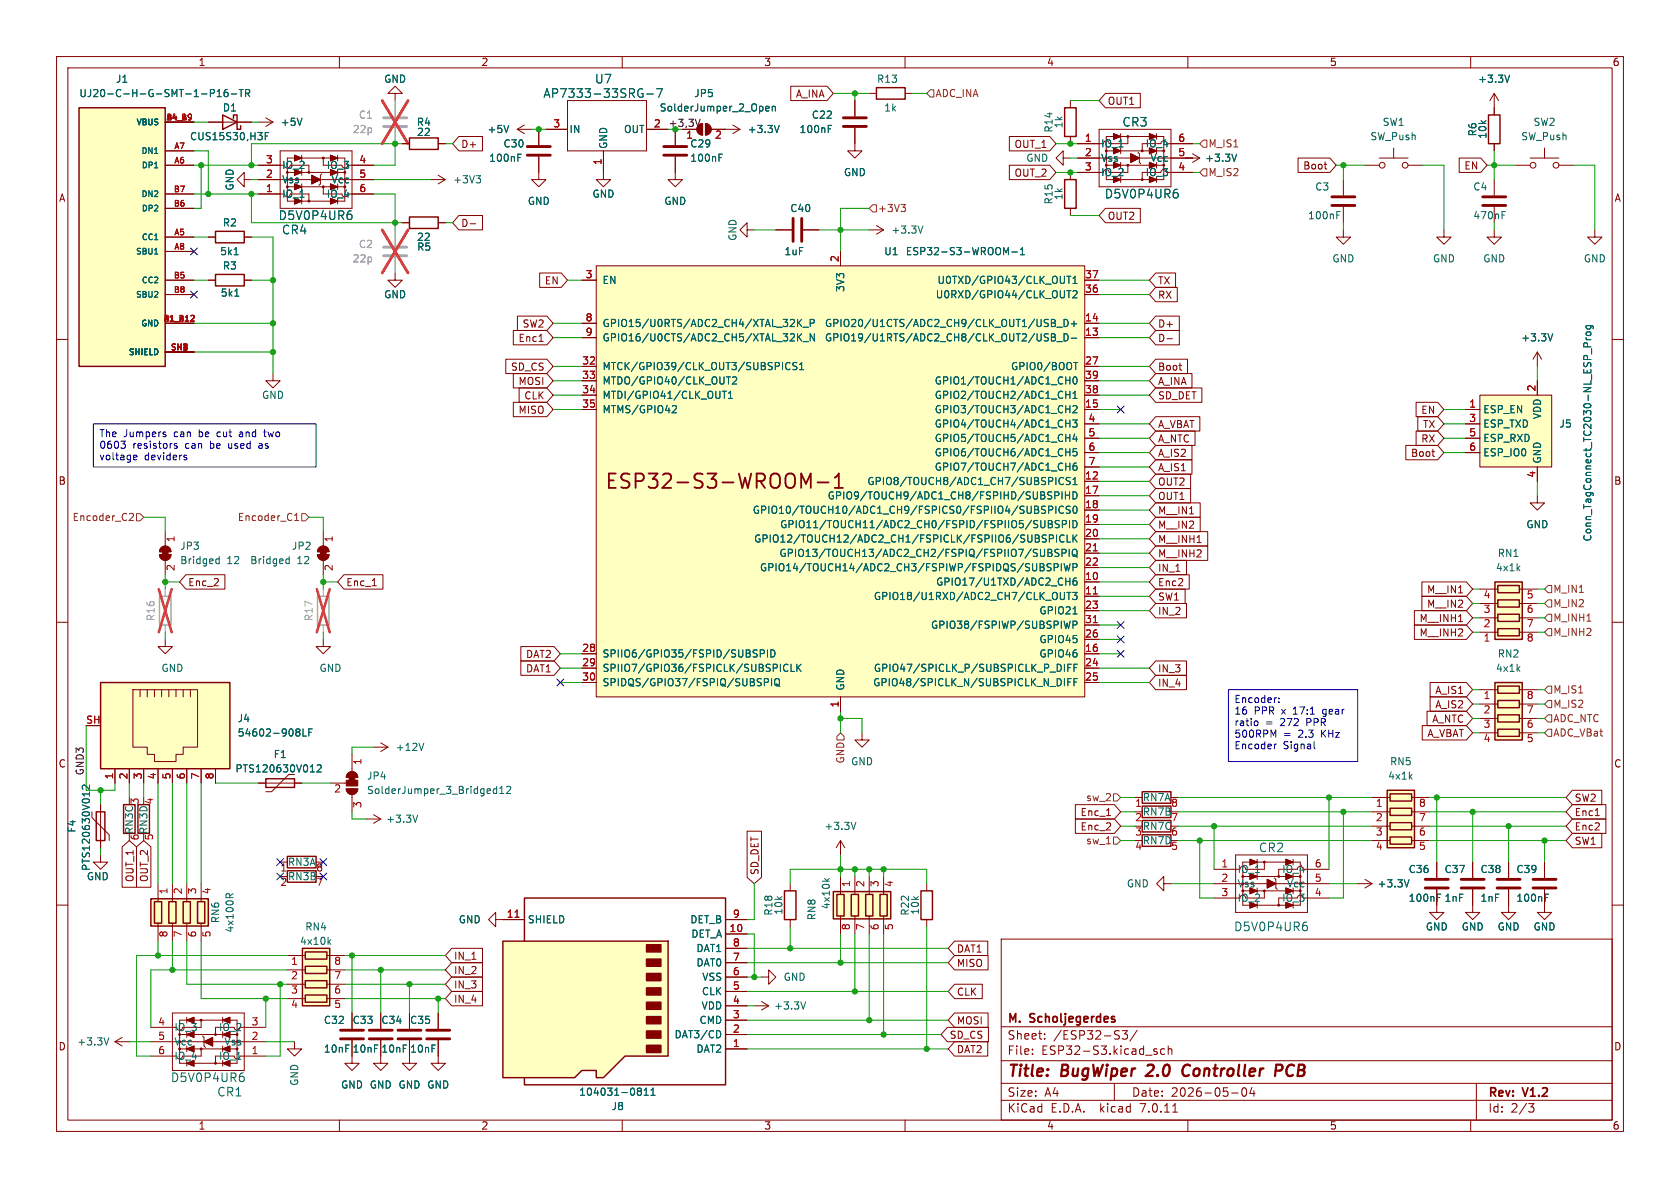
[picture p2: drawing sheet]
<svg xmlns="http://www.w3.org/2000/svg" width="297mm" height="210mm" viewBox="0 0 297 210" stroke-linecap="round" stroke-linejoin="round" font-family="sans-serif">
<defs><g id="words">
<text font-size="3.5" fill="#840000" x="106.8" y="86.8">ESP32-S3-WROOM-1</text>
<g font-size="2.8" fill="#840000">
<text x="178" y="190.9">Title:</text>
<text x="187.7" y="190.9">BugWiper</text>
<text x="203.6" y="190.9">2.0</text>
<text x="210.7" y="190.9">Controller</text>
<text x="227.9" y="190.9">PCB</text>
</g>
<g font-size="2.1" fill="#006464">
<text x="96" y="17.5">AP7333-33SRG-7</text>
<text x="105.1" y="15">U7</text>
<text x="198.3" y="22.6">CR3</text>
<text x="195.2" y="35.3">D5V0P4UR6</text>
<text x="49.2" y="39.1">D5V0P4UR6</text>
<text x="49.7" y="41.6">CR4</text>
<text x="222.5" y="150.9">CR2</text>
<text x="218.1" y="164.8">D5V0P4UR6</text>
<text x="30.1" y="191.5">D5V0P4UR6</text>
<text x="38.3" y="194">CR1</text>
</g>
<g font-size="2.1" fill="#840000">
<text x="178" y="184">Sheet:</text>
<text x="178" y="181.2">M.</text>
<text x="182.2" y="181.2">Scholjegerdes</text>
<text x="186.2" y="184">/ESP32-S3/</text>
<text x="178" y="186.7">File:</text>
<text x="184.1" y="186.7">ESP32-S3.kicad_sch</text>
<text x="178" y="196.9">KiCad</text>
<text x="178" y="194.1">Size:</text>
<text x="184.7" y="194.1">A4</text>
<text x="185.7" y="196.9">E.D.A.</text>
<text x="194.6" y="196.9">kicad</text>
<text x="200" y="194.1">Date:</text>
<text x="201.8" y="196.9">7.0.11</text>
<text x="207" y="194.1">2026-05-04</text>
<text x="263" y="194.3">Rev:</text>
<text x="263" y="196.9">Id:</text>
<text x="267.1" y="196.9">2/3</text>
<text x="269.4" y="194.3">V1.2</text>
</g>
<g font-size="1.8" fill="#840000">
<text x="35" y="11.9">1</text>
<text x="85" y="11.9">2</text>
<text x="135" y="11.9">3</text>
<text x="185" y="11.9">4</text>
<text x="235" y="11.9">5</text>
<text x="285" y="11.9">6</text>
<text x="140.6" y="17.5">A_INA</text>
<text x="195.7" y="18.7">OUT1</text>
<text x="81.4" y="26.4">D+</text>
<text x="179.3" y="26.4">OUT_1</text>
<text x="10.3" y="35.9">A</text>
<text x="179.3" y="31.4">OUT_2</text>
<text x="230.3" y="30.2">Boot</text>
<text x="258.8" y="30.2">EN</text>
<text x="285.3" y="35.9">A</text>
<text x="81.4" y="40.3">D-</text>
<text x="195.7" y="39.1">OUT2</text>
<text x="96.2" y="50.5">EN</text>
<text x="204.6" y="50.5">TX</text>
<text x="204.6" y="53">RX</text>
<text x="92.3" y="58.1">SW2</text>
<text x="204.6" y="58.1">D+</text>
<text x="90.2" y="65.7">SD_CS</text>
<text x="91.6" y="60.6">Enc1</text>
<text x="204.6" y="65.7">Boot</text>
<text x="204.6" y="60.6">D-</text>
<text x="91.6" y="68.3">MOSI</text>
<text x="92.6" y="70.8">CLK</text>
<text x="204.6" y="70.8">SD_DET</text>
<text x="204.6" y="68.3">A_INA</text>
<text x="91.6" y="73.3">MISO</text>
<text x="204.6" y="75.9">A_VBAT</text>
<text x="251.2" y="73.3">EN</text>
<text x="251.5" y="75.9">TX</text>
<text x="204.6" y="78.4">A_NTC</text>
<text x="204.6" y="81">A_IS2</text>
<text x="204.6" y="83.5">A_IS1</text>
<text x="249.3" y="81">Boot</text>
<text x="251.2" y="78.4">RX</text>
<text x="10.3" y="85.9">B</text>
<text x="204.6" y="88.6">OUT1</text>
<text x="204.6" y="86">OUT2</text>
<text x="285.3" y="85.9">B</text>
<text x="204.6" y="91.1">M__IN1</text>
<text x="204.6" y="93.7">M__IN2</text>
<text x="204.6" y="98.7">M__INH2</text>
<text x="204.6" y="96.2">M__INH1</text>
<text x="204.6" y="101.3">IN_1</text>
<text x="33.2" y="103.8">Enc_2</text>
<text x="61.1" y="103.8">Enc_1</text>
<text x="204.6" y="103.8">Enc2</text>
<text x="204.6" y="106.4">SW1</text>
<text x="252.2" y="107.6">M__IN2</text>
<text x="252.2" y="105.1">M__IN1</text>
<text x="204.6" y="108.9">IN_2</text>
<text x="250.9" y="110.2">M__INH1</text>
<text x="250.9" y="112.7">M__INH2</text>
<text x="92.9" y="119.1">DAT1</text>
<text x="92.9" y="116.5">DAT2</text>
<text x="204.6" y="119.1">IN_3</text>
<text x="204.6" y="121.6">IN_4</text>
<text x="253.6" y="125.4">A_IS2</text>
<text x="253.6" y="122.9">A_IS1</text>
<text x="252.2" y="130.5">A_VBAT</text>
<text x="253.1" y="128">A_NTC</text>
<text x="10.3" y="135.9">C</text>
<text x="285.3" y="135.9">C</text>
<text x="278.3" y="141.9">SW2</text>
<text x="190.9" y="144.5">Enc_1</text>
<text x="190.9" y="147">Enc_2</text>
<text x="200.6" y="145.5">2</text>
<text x="278.3" y="149.5">SW1</text>
<text x="278.3" y="144.5">Enc1</text>
<text x="278.3" y="147">Enc2</text>
<text x="134.3" y="154.8" transform="rotate(-90 134.3 154.8)">SD_DET</text>
<text x="23.8" y="156" transform="rotate(-90 23.8 156)">OUT_1</text>
<text x="26.4" y="156" transform="rotate(-90 26.4 156)">OUT_2</text>
<text x="80.2" y="172.4">IN_2</text>
<text x="80.2" y="169.9">IN_1</text>
<text x="169.1" y="168.6">DAT1</text>
<text x="169.1" y="171.1">MISO</text>
<text x="80.2" y="177.5">IN_4</text>
<text x="80.2" y="174.9">IN_3</text>
<text x="169.1" y="176.2">CLK</text>
<text x="10.3" y="185.9">D</text>
<text x="167.8" y="183.8">SD_CS</text>
<text x="169.1" y="181.3">MOSI</text>
<text x="285.3" y="185.9">D</text>
<text x="169.1" y="186.4">DAT2</text>
<text x="35" y="199.9">1</text>
<text x="85" y="199.9">2</text>
<text x="135" y="199.9">3</text>
<text x="185" y="199.9">4</text>
<text x="235" y="199.9">5</text>
<text x="285" y="199.9">6</text>
</g>
<g font-size="1.8" fill="#006464">
<text x="13.9" y="17.4">UJ20-C-H-G-SMT-1-P16-TR</text>
<text x="20.4" y="14.8">J1</text>
<text x="67.8" y="14.8">GND</text>
<text x="122.6" y="17.4">JP5</text>
<text x="154.9" y="14.8">R13</text>
<text x="261.2" y="14.8">+3.3V</text>
<text x="39.3" y="19.9">D1</text>
<text x="49.5" y="22.5">+5V</text>
<text x="73.6" y="22.5">R4</text>
<text x="86.1" y="23.7">+5V</text>
<text x="100.6" y="23.7">IN</text>
<text x="110.2" y="23.7">OUT</text>
<text x="116.5" y="19.9">SolderJumper_2_Open</text>
<text x="132.1" y="23.7">+3.3V</text>
<text x="141.2" y="23.7">100nF</text>
<text x="143.4" y="21.2">C22</text>
<text x="156.2" y="19.9">1k</text>
<text x="186.3" y="23.5" transform="rotate(-90 186.3 23.5)">R14</text>
<text x="188" y="22.8" transform="rotate(-90 188 22.8)">1k</text>
<text x="244.3" y="22.5">SW1</text>
<text x="271" y="22.5">SW2</text>
<text x="33.5" y="25">CUS15S30,H3F</text>
<text x="73.6" y="24.2">22</text>
<text x="86.4" y="28.8">100nF</text>
<text x="88.9" y="26.3">C30</text>
<text x="107.5" y="26.4" transform="rotate(-90 107.5 26.4)">GND</text>
<text x="121.2" y="24.8">1</text>
<text x="121.9" y="28.8">100nF</text>
<text x="121.9" y="26.3">C29</text>
<text x="181.3" y="28.8">GND</text>
<text x="194.6" y="26.3">IO_1</text>
<text x="194.6" y="28.8">Vss</text>
<text x="202.4" y="26.3">IO_4</text>
<text x="203.3" y="28.8">Vcc</text>
<text x="213" y="28.8">+3.3V</text>
<text x="242.2" y="25">SW_Push</text>
<text x="261.2" y="24.2" transform="rotate(-90 261.2 24.2)">R6</text>
<text x="263" y="24.6" transform="rotate(-90 263 24.6)">10k</text>
<text x="268.8" y="25">SW_Push</text>
<text x="41.5" y="33.8" transform="rotate(-90 41.5 33.8)">GND</text>
<text x="49.8" y="35.2">IO_1</text>
<text x="49.8" y="32.6">Vss</text>
<text x="49.8" y="30.1">IO_2</text>
<text x="57.7" y="30.1">IO_3</text>
<text x="57.7" y="35.2">IO_4</text>
<text x="58.5" y="32.6">Vcc</text>
<text x="80" y="32.6">+3V3</text>
<text x="104.6" y="35.2">GND</text>
<text x="149.1" y="31.3">GND</text>
<text x="188" y="35.5" transform="rotate(-90 188 35.5)">1k</text>
<text x="194.6" y="31.3">IO_2</text>
<text x="202.4" y="31.3">IO_3</text>
<text x="232.4" y="33.9">C3</text>
<text x="260.4" y="33.9">C4</text>
<text x="39.3" y="40.2">R2</text>
<text x="93.2" y="36.4">GND</text>
<text x="117.3" y="36.4">GND</text>
<text x="139.6" y="37.7">C40</text>
<text x="157.5" y="41.5">+3.3V</text>
<text x="186.3" y="36.2" transform="rotate(-90 186.3 36.2)">R15</text>
<text x="231.1" y="39">100nF</text>
<text x="260.4" y="39">470nF</text>
<text x="38.8" y="45.3">5k1</text>
<text x="39.3" y="47.9">R3</text>
<text x="73.6" y="42.8">22</text>
<text x="73.6" y="44.5">R5</text>
<text x="130.4" y="42.7" transform="rotate(-90 130.4 42.7)">GND</text>
<text x="138.6" y="45.3">1uF</text>
<text x="156.2" y="45.3">U1</text>
<text x="160" y="45.3">ESP32-S3-WROOM-1</text>
<text x="235.5" y="46.6">GND</text>
<text x="253.2" y="46.6">GND</text>
<text x="262.1" y="46.6">GND</text>
<text x="279.9" y="46.6">GND</text>
<text x="38.9" y="52.6">5k1</text>
<text x="67.8" y="52.9">GND</text>
<text x="106.4" y="50.4">EN</text>
<text x="149.5" y="51.7" transform="rotate(-90 149.5 51.7)">3V3</text>
<text x="165.3" y="52.9">U0RXD/GPIO44/CLK_OUT2</text>
<text x="165.6" y="50.4">U0TXD/GPIO43/CLK_OUT1</text>
<text x="106.4" y="58">GPIO15/U0RTS/ADC2_CH4/XTAL_32K_P</text>
<text x="145.7" y="58">GPIO20/U1CTS/ADC2_CH9/CLK_OUT1/USB_D+</text>
<text x="106.4" y="65.6">MTCK/GPIO39/CLK_OUT3/SUBSPICS1</text>
<text x="106.4" y="60.6">GPIO16/U0CTS/ADC2_CH5/XTAL_32K_N</text>
<text x="145.7" y="60.6">GPIO19/U1RTS/ADC2_CH8/CLK_OUT2/USB_D-</text>
<text x="178.6" y="65.6">GPIO0/BOOT</text>
<text x="268.8" y="60.6">+3.3V</text>
<text x="46.2" y="70.7">GND</text>
<text x="106.4" y="68.2">MTDO/GPIO40/CLK_OUT2</text>
<text x="106.4" y="70.7">MTDI/GPIO41/CLK_OUT1</text>
<text x="165.2" y="70.7">GPIO2/TOUCH2/ADC1_CH1</text>
<text x="165.2" y="68.2">GPIO1/TOUCH1/ADC1_CH0</text>
<text x="106.4" y="73.3">MTMS/GPIO42</text>
<text x="165.2" y="73.3">GPIO3/TOUCH3/ADC1_CH2</text>
<text x="165.2" y="75.8">GPIO4/TOUCH4/ADC1_CH3</text>
<text x="262.1" y="73.3">ESP_EN</text>
<text x="262.1" y="75.8">ESP_TXD</text>
<text x="272.6" y="74.2" transform="rotate(-90 272.6 74.2)">VDD</text>
<text x="275.6" y="75.8">J5</text>
<text x="165.2" y="78.3">GPIO5/TOUCH5/ADC1_CH4</text>
<text x="165.2" y="80.9">GPIO6/TOUCH6/ADC1_CH5</text>
<text x="165.2" y="83.4">GPIO7/TOUCH7/ADC1_CH6</text>
<text x="262.1" y="78.3">ESP_RXD</text>
<text x="262.1" y="80.9">ESP_IO0</text>
<text x="272.6" y="82" transform="rotate(-90 272.6 82)">GND</text>
<text x="146.2" y="88.5">GPIO9/TOUCH9/ADC1_CH8/FSPIHD/SUBSPIHD</text>
<text x="153.2" y="86">GPIO8/TOUCH8/ADC1_CH7/SUBSPICS1</text>
<text x="133" y="91">GPIO10/TOUCH10/ADC1_CH9/FSPICS0/FSPIIO4/SUBSPICS0</text>
<text x="137.8" y="93.6">GPIO11/TOUCH11/ADC2_CH0/FSPID/FSPIIO5/SUBSPID</text>
<text x="269.7" y="93.6">GND</text>
<text x="281.5" y="95.8" transform="rotate(-90 281.5 95.8)">Conn_TagConnect_TC2030-NL_ESP_Prog</text>
<text x="31.8" y="97.4">JP3</text>
<text x="31.8" y="99.9">Bridged</text>
<text x="40.1" y="99.9">12</text>
<text x="44.1" y="99.9">Bridged</text>
<text x="51.5" y="97.4">JP2</text>
<text x="52.5" y="99.9">12</text>
<text x="133.2" y="96.1">GPIO12/TOUCH12/ADC2_CH1/FSPICLK/FSPIIO6/SUBSPICLK</text>
<text x="134.2" y="101.2">GPIO14/TOUCH14/ADC2_CH3/FSPIWP/FSPIDQS/SUBSPIWP</text>
<text x="137.7" y="98.7">GPIO13/TOUCH13/ADC2_CH2/FSPIQ/FSPIIO7/SUBSPIQ</text>
<text x="264.4" y="101.2">4x1k</text>
<text x="264.7" y="98.7">RN1</text>
<text x="154.4" y="106.3">GPIO18/U1RXD/ADC2_CH7/CLK_OUT3</text>
<text x="165.4" y="103.7">GPIO17/U1TXD/ADC2_CH6</text>
<text x="164.5" y="111.4">GPIO38/FSPIWP/SUBSPIWP</text>
<text x="183.7" y="108.8">GPIO21</text>
<text x="183.7" y="113.9">GPIO45</text>
<text x="28.4" y="119">GND</text>
<text x="56.4" y="119">GND</text>
<text x="106.4" y="116.4">SPIIO6/GPIO35/FSPID/SUBSPID</text>
<text x="106.4" y="119">SPIIO7/GPIO36/FSPICLK/SUBSPICLK</text>
<text x="154.4" y="119">GPIO47/SPICLK_P/SUBSPICLK_P_DIFF</text>
<text x="183.7" y="116.4">GPIO46</text>
<text x="264.4" y="119">4x1k</text>
<text x="264.7" y="116.4">RN2</text>
<text x="106.4" y="121.5">SPIDQS/GPIO37/FSPIQ/SUBSPIQ</text>
<text x="149.5" y="122.2" transform="rotate(-90 149.5 122.2)">GND</text>
<text x="154.3" y="121.5">GPIO48/SPICLK_N/SUBSPICLK_N_DIFF</text>
<text x="41.9" y="127.9">J4</text>
<text x="41.9" y="130.4">54602-908LF</text>
<text x="41.5" y="136.8">PTS120630V012</text>
<text x="48.3" y="134.2">F1</text>
<text x="69.9" y="132.9">+12V</text>
<text x="150.4" y="135.5">GND</text>
<text x="245.6" y="135.5">RN5</text>
<text x="24.8" y="142.3" transform="rotate(-90 24.8 142.3)">3</text>
<text x="27.4" y="142.3" transform="rotate(-90 27.4 142.3)">4</text>
<text x="64.8" y="138">JP4</text>
<text x="64.8" y="140.6">SolderJumper_3_Bridged12</text>
<text x="201.9" y="141.8">RN7A</text>
<text x="245.3" y="138">4x1k</text>
<text x="13.6" y="147.3" transform="rotate(-90 13.6 147.3)">F4</text>
<text x="23.7" y="147.5" transform="rotate(-90 23.7 147.5)">RN3C</text>
<text x="26.3" y="147.5" transform="rotate(-90 26.3 147.5)">RN3D</text>
<text x="68.2" y="145.6">+3.3V</text>
<text x="145.6" y="146.9">+3.3V</text>
<text x="201.9" y="144.4">RN7B</text>
<text x="201.9" y="149.5">RN7D</text>
<text x="201.9" y="146.9">RN7C</text>
<text x="206.9" y="145.5">7</text>
<text x="206.9" y="148">6</text>
<text x="15.2" y="155.8">GND</text>
<text x="16.1" y="154.1" transform="rotate(-90 16.1 154.1)">PTS120630V012</text>
<text x="50.8" y="155.8">RN3B</text>
<text x="50.8" y="153.3">RN3A</text>
<text x="206.9" y="150.6">5</text>
<text x="218.7" y="154.5">IO_1</text>
<text x="226.6" y="154.5">IO_4</text>
<text x="248.9" y="154.5">C36</text>
<text x="255.3" y="154.5">C37</text>
<text x="261.6" y="154.5">C38</text>
<text x="268" y="154.5">C39</text>
<text x="55.8" y="156.9">7</text>
<text x="136.8" y="162" transform="rotate(-90 136.8 162)">R18</text>
<text x="138.5" y="161.8" transform="rotate(-90 138.5 161.8)">10k</text>
<text x="146.9" y="160.8" transform="rotate(-90 146.9 160.8)">4x10k</text>
<text x="160.9" y="162" transform="rotate(-90 160.9 162)">R22</text>
<text x="162.6" y="161.8" transform="rotate(-90 162.6 161.8)">10k</text>
<text x="199.1" y="157.1">GND</text>
<text x="218.7" y="157.1">Vss</text>
<text x="218.7" y="159.6">IO_2</text>
<text x="226.6" y="159.6">IO_3</text>
<text x="227.4" y="157.1">Vcc</text>
<text x="243.4" y="157.1">+3.3V</text>
<text x="248.9" y="159.6">100nF</text>
<text x="255.3" y="159.6">1nF</text>
<text x="261.6" y="159.6">1nF</text>
<text x="268" y="159.6">100nF</text>
<text x="39" y="163.3" transform="rotate(-90 39 163.3)">RN6</text>
<text x="41.5" y="165" transform="rotate(-90 41.5 165)">4x100R</text>
<text x="52.9" y="167.2">4x10k</text>
<text x="53.9" y="164.7">RN4</text>
<text x="81" y="163.4">GND</text>
<text x="93.2" y="163.4">SHIELD</text>
<text x="121.9" y="163.4">DET_B</text>
<text x="122.1" y="166">DET_A</text>
<text x="144.4" y="162.8" transform="rotate(-90 144.4 162.8)">RN8</text>
<text x="252" y="164.7">GND</text>
<text x="258.3" y="164.7">GND</text>
<text x="264.7" y="164.7">GND</text>
<text x="271" y="164.7">GND</text>
<text x="123" y="171">DAT0</text>
<text x="123" y="168.5">DAT1</text>
<text x="124.1" y="173.6">VSS</text>
<text x="138.4" y="173.6">GND</text>
<text x="123.9" y="178.7">VDD</text>
<text x="124" y="176.1">CLK</text>
<text x="136.8" y="178.7">+3.3V</text>
<text x="13.6" y="185">+3.3V</text>
<text x="30.7" y="182.5">IO_3</text>
<text x="30.7" y="185">Vcc</text>
<text x="38.6" y="182.5">IO_2</text>
<text x="39.6" y="185">Vss</text>
<text x="57.2" y="181.2">C32</text>
<text x="62.2" y="181.2">C33</text>
<text x="67.3" y="181.2">C34</text>
<text x="72.4" y="181.2">C35</text>
<text x="119.2" y="183.7">DAT3/CD</text>
<text x="123.6" y="181.2">CMD</text>
<text x="30.7" y="187.6">IO_4</text>
<text x="38.6" y="187.6">IO_1</text>
<text x="57.2" y="186.3">10nF</text>
<text x="62.2" y="186.3">10nF</text>
<text x="67.3" y="186.3">10nF</text>
<text x="72.4" y="186.3">10nF</text>
<text x="123" y="186.3">DAT2</text>
<text x="52.9" y="192" transform="rotate(-90 52.9 192)">GND</text>
<text x="60.2" y="192.6">GND GND GND GND</text>
<text x="102.3" y="193.9">104031-0811</text>
<text x="108" y="196.4">J8</text>
</g>
<g font-size="1.8" fill="#725600">
<text x="165.3" y="17.4">ADC_INA</text>
<text x="213.6" y="26.3">M_IS1</text>
<text x="213.6" y="31.3">M_IS2</text>
<text x="155.1" y="37.7">+3V3</text>
<text x="12.7" y="92.3">Encoder_C2</text>
<text x="41.9" y="92.3">Encoder_C1</text>
<text x="274.5" y="105">M_IN1</text>
<text x="274.5" y="107.5">M_IN2</text>
<text x="274.5" y="110.1">M_INH1</text>
<text x="274.5" y="112.6">M_INH2</text>
<text x="274.5" y="125.3">M_IS2</text>
<text x="274.5" y="122.8">M_IS1</text>
<text x="274.5" y="127.9">ADC_NTC</text>
<text x="274.5" y="130.4">ADC_VBat</text>
<text x="149.5" y="135.1" transform="rotate(-90 149.5 135.1)">GND</text>
<text x="191.9" y="141.8">sw_2</text>
<text x="191.9" y="149.5">sw_1</text>
</g>
<g font-size="1.8" fill="#989898">
<text x="62.3" y="23.7">22p</text>
<text x="63.3" y="21.2">C1</text>
<text x="62.3" y="46.6">22p</text>
<text x="63.3" y="44">C2</text>
<text x="27.5" y="109.9" transform="rotate(-90 27.5 109.9)">R16</text>
<text x="55.5" y="109.9" transform="rotate(-90 55.5 109.9)">R17</text>
</g>
<g font-size="1.8" fill="#a90000">
<text x="97.7" y="22.6">3</text>
<text x="115.5" y="22.6">2</text>
<text x="46.9" y="29">3</text>
<text x="63.4" y="29">4</text>
<text x="106.4" y="29.3" transform="rotate(-90 106.4 29.3)">1</text>
<text x="126.3" y="24.8">2</text>
<text x="191.7" y="25.1">1</text>
<text x="191.7" y="27.7">2</text>
<text x="208.2" y="27.7">5</text>
<text x="208.2" y="25.1">6</text>
<text x="46.9" y="34">1</text>
<text x="46.9" y="31.5">2</text>
<text x="63.4" y="31.5">5</text>
<text x="63.4" y="34">6</text>
<text x="191.7" y="30.2">3</text>
<text x="208.2" y="30.2">4</text>
<text x="148.3" y="46.4" transform="rotate(-90 148.3 46.4)">2</text>
<text x="103.4" y="49.3">3</text>
<text x="191.7" y="51.8">36</text>
<text x="191.7" y="49.3">37</text>
<text x="103.4" y="56.9">8</text>
<text x="103.4" y="59.4">9</text>
<text x="191.7" y="59.4">13</text>
<text x="191.7" y="56.9">14</text>
<text x="102.8" y="64.5">32</text>
<text x="191.7" y="64.5">27</text>
<text x="102.8" y="67.1">33</text>
<text x="102.8" y="69.6">34</text>
<text x="191.7" y="69.6">38</text>
<text x="191.7" y="67.1">39</text>
<text x="271.5" y="69.3" transform="rotate(-90 271.5 69.3)">2</text>
<text x="102.8" y="72.1">35</text>
<text x="191.7" y="72.1">15</text>
<text x="192.3" y="74.7">4</text>
<text x="192.3" y="77.2">5</text>
<text x="259.6" y="72.1">1</text>
<text x="259.6" y="74.7">3</text>
<text x="259.6" y="77.2">5</text>
<text x="192.3" y="79.8">6</text>
<text x="192.3" y="82.3">7</text>
<text x="259.6" y="79.8">6</text>
<text x="191.7" y="84.8">12</text>
<text x="191.7" y="87.4">17</text>
<text x="191.7" y="89.9">18</text>
<text x="271.5" y="84.5" transform="rotate(-90 271.5 84.5)">4</text>
<text x="31.2" y="96" transform="rotate(-90 31.2 96)">1</text>
<text x="59.1" y="96" transform="rotate(-90 59.1 96)">1</text>
<text x="191.7" y="92.5">19</text>
<text x="191.7" y="95">20</text>
<text x="31.2" y="101" transform="rotate(-90 31.2 101)">2</text>
<text x="59.1" y="101" transform="rotate(-90 59.1 101)">2</text>
<text x="191.7" y="97.5">21</text>
<text x="191.7" y="100.1">22</text>
<text x="191.7" y="102.6">10</text>
<text x="191.7" y="105.2">11</text>
<text x="191.7" y="107.7">23</text>
<text x="262.2" y="106.1">4</text>
<text x="269.8" y="106.1">5</text>
<text x="191.7" y="112.8">26</text>
<text x="191.7" y="110.2">31</text>
<text x="262.2" y="113.7">1</text>
<text x="262.2" y="111.2">2</text>
<text x="262.2" y="108.7">3</text>
<text x="269.8" y="108.7">6</text>
<text x="269.8" y="111.2">7</text>
<text x="269.8" y="113.7">8</text>
<text x="102.8" y="115.3">28</text>
<text x="102.8" y="117.9">29</text>
<text x="191.7" y="115.3">16</text>
<text x="191.7" y="117.9">24</text>
<text x="102.8" y="120.4">30</text>
<text x="148.3" y="125.2" transform="rotate(-90 148.3 125.2)">1</text>
<text x="191.7" y="120.4">25</text>
<text x="262.2" y="123.9">1</text>
<text x="269.8" y="123.9">8</text>
<text x="15.1" y="128">SH</text>
<text x="262.2" y="126.4">2</text>
<text x="262.2" y="129">3</text>
<text x="262.2" y="131.5">4</text>
<text x="269.8" y="131.5">5</text>
<text x="269.8" y="129">6</text>
<text x="269.8" y="126.4">7</text>
<text x="20.1" y="137.9" transform="rotate(-90 20.1 137.9)">1</text>
<text x="22.6" y="137.9" transform="rotate(-90 22.6 137.9)">2</text>
<text x="25.1" y="137.9" transform="rotate(-90 25.1 137.9)">3</text>
<text x="27.7" y="137.9" transform="rotate(-90 27.7 137.9)">4</text>
<text x="30.2" y="137.9" transform="rotate(-90 30.2 137.9)">5</text>
<text x="32.8" y="137.9" transform="rotate(-90 32.8 137.9)">6</text>
<text x="35.3" y="137.9" transform="rotate(-90 35.3 137.9)">7</text>
<text x="37.8" y="137.9" transform="rotate(-90 37.8 137.9)">8</text>
<text x="64.2" y="135.3" transform="rotate(-90 64.2 135.3)">1</text>
<text x="59" y="140.4">2</text>
<text x="64.2" y="142.9" transform="rotate(-90 64.2 142.9)">3</text>
<text x="200.6" y="143">1</text>
<text x="206.9" y="143">8</text>
<text x="243.1" y="143">1</text>
<text x="250.8" y="143">8</text>
<text x="24.8" y="148.7" transform="rotate(-90 24.8 148.7)">6</text>
<text x="27.4" y="148.7" transform="rotate(-90 27.4 148.7)">5</text>
<text x="200.6" y="148">3</text>
<text x="243.1" y="145.5">2</text>
<text x="243.1" y="148">3</text>
<text x="250.8" y="148">6</text>
<text x="250.8" y="145.5">7</text>
<text x="49.5" y="154.4">1</text>
<text x="55.8" y="154.4">8</text>
<text x="200.6" y="150.6">4</text>
<text x="215.8" y="153.4">1</text>
<text x="215.8" y="156">2</text>
<text x="232.3" y="156">5</text>
<text x="232.3" y="153.4">6</text>
<text x="243.1" y="150.6">4</text>
<text x="250.8" y="150.6">5</text>
<text x="29.9" y="158.2" transform="rotate(-90 29.9 158.2)">1</text>
<text x="32.5" y="158.2" transform="rotate(-90 32.5 158.2)">2</text>
<text x="35" y="158.2" transform="rotate(-90 35 158.2)">3</text>
<text x="37.5" y="158.2" transform="rotate(-90 37.5 158.2)">4</text>
<text x="49.5" y="156.9">2</text>
<text x="150.6" y="156.9" transform="rotate(-90 150.6 156.9)">1</text>
<text x="153.1" y="156.9" transform="rotate(-90 153.1 156.9)">2</text>
<text x="155.7" y="156.9" transform="rotate(-90 155.7 156.9)">3</text>
<text x="158.2" y="156.9" transform="rotate(-90 158.2 156.9)">4</text>
<text x="215.8" y="158.5">3</text>
<text x="232.3" y="158.5">4</text>
<text x="29.9" y="165.8" transform="rotate(-90 29.9 165.8)">8</text>
<text x="32.5" y="165.8" transform="rotate(-90 32.5 165.8)">7</text>
<text x="35" y="165.8" transform="rotate(-90 35 165.8)">6</text>
<text x="37.5" y="165.8" transform="rotate(-90 37.5 165.8)">5</text>
<text x="89.5" y="162.3">11</text>
<text x="128.9" y="164.8">10</text>
<text x="129.5" y="167.4">8</text>
<text x="129.5" y="162.3">9</text>
<text x="150.6" y="164.5" transform="rotate(-90 150.6 164.5)">8</text>
<text x="153.1" y="164.5" transform="rotate(-90 153.1 164.5)">7</text>
<text x="155.7" y="164.5" transform="rotate(-90 155.7 164.5)">6</text>
<text x="158.2" y="164.5" transform="rotate(-90 158.2 164.5)">5</text>
<text x="51.4" y="170.9">1</text>
<text x="51.4" y="173.4">2</text>
<text x="59" y="173.4">7</text>
<text x="59" y="170.9">8</text>
<text x="129.5" y="172.5">6</text>
<text x="129.5" y="169.9">7</text>
<text x="51.4" y="176">3</text>
<text x="51.4" y="178.5">4</text>
<text x="59" y="178.5">5</text>
<text x="59" y="176">6</text>
<text x="129.5" y="177.5">4</text>
<text x="129.5" y="175">5</text>
<text x="27.9" y="181.4">4</text>
<text x="27.9" y="183.9">5</text>
<text x="44.4" y="183.9">2</text>
<text x="44.4" y="181.4">3</text>
<text x="129.5" y="185.2">1</text>
<text x="129.5" y="182.6">2</text>
<text x="129.5" y="180.1">3</text>
<text x="27.9" y="186.4">6</text>
<text x="44.4" y="186.4">1</text>
</g>
<text font-size="1.8" fill="#009600" x="118.1" y="22.5">+3,3V</text>
<g font-size="1.8" fill="#0000c2">
<text x="17.5" y="77.6">The</text>
<text x="21.8" y="77.6">Jumpers</text>
<text x="30.9" y="77.6">can</text>
<text x="35.4" y="77.6">be</text>
<text x="38.8" y="77.6">cut</text>
<text x="43" y="77.6">and</text>
<text x="47.6" y="77.6">two</text>
<text x="17.5" y="79.7">0603</text>
<text x="17.5" y="81.7">voltage</text>
<text x="23.5" y="79.7">resistors</text>
<text x="25.5" y="81.7">deviders</text>
<text x="32.9" y="79.7">can</text>
<text x="37.4" y="79.7">be</text>
<text x="40.8" y="79.7">used</text>
<text x="46.4" y="79.7">as</text>
<text x="218.1" y="124.6">Encoder:</text>
<text x="218.1" y="126.6">16</text>
<text x="218.1" y="128.7">ratio</text>
<text x="218.1" y="130.7">500RPM</text>
<text x="221.7" y="126.6">PPR</text>
<text x="223.7" y="128.7">=</text>
<text x="226.5" y="128.7">272</text>
<text x="226.7" y="126.6">x</text>
<text x="226.9" y="130.7">=</text>
<text x="228.9" y="126.6">17:1</text>
<text x="229.7" y="130.7">2.3</text>
<text x="231.3" y="128.7">PPR</text>
<text x="233.9" y="130.7">KHz</text>
<text x="234.3" y="126.6">gear</text>
<text x="218.1" y="132.8">Encoder</text>
<text x="226.9" y="132.8">Signal</text>
</g>
<text font-size="1.8" fill="#0f0f0f" x="14.9" y="137.2" transform="rotate(-90 14.9 137.2)">GND3</text>
<g font-size="1.4" fill="#006464">
<text x="24" y="22.3">VBUS</text>
<text x="24.9" y="27.4">DN1</text>
<text x="24.9" y="29.9">DP1</text>
<text x="24.9" y="35">DN2</text>
<text x="24.9" y="37.6">DP2</text>
<text x="23.9" y="45.2">SBU1</text>
<text x="24.9" y="42.6">CC1</text>
<text x="23.9" y="52.8">SBU2</text>
<text x="24.9" y="50.3">CC2</text>
<text x="24.8" y="57.9">GND</text>
<text x="22.7" y="63">SHIELD</text>
</g>
<g font-size="1.4" fill="#a90000">
<text x="29.3" y="21.3">B4_A9</text>
<text x="30.7" y="29">A6</text>
<text x="30.7" y="26.4">A7</text>
<text x="30.6" y="34">B7</text>
<text x="30.6" y="36.6">B6</text>
<text x="30.7" y="41.7">A5</text>
<text x="30.7" y="44.2">A8</text>
<text x="30.6" y="49.3">B5</text>
<text x="30.6" y="51.8">B8</text>
<text x="28.8" y="56.9">B1_A12</text>
<text x="30.1" y="62">SH1</text>
<text x="32.1" y="62">2</text>
</g>
</g></defs>
<g fill="none" stroke="#840000" stroke-width=".18">
<path d="M10 10h277v190h-277zM12 12h273v186h-273zM60 10v2M69.8 16.5h1.3l-1.3-1.3-1.2 1.3h1.2v1.3M110 10v2M160 10v2M210 10v2M260 10v2M36.8 21.6h7.6M45.7 21.6h2.6M45.7 31.8h20.3M45.7 29.2h3.8"/>
<path d="M45.7 34.3h3.8M47 20.8l1.3 .8M48.3 21.6l-1.3 .8M49.5 26.7h12.7v10.1h-12.7zM50.8 27.9h10.2v7.7h-10.2zM50.8 30.5h10.2M50.8 33h10.2M51.3 29.2h3.3v1.3M51.3 34.3h3.3v1.3M52.1 27.4l1.2 .5-1.2 .5zM52.1 30v1l1.2-.5M52.1 32.5l1.2 .5-1.2 .5z"/>
<path d="M52.1 35.1v1l1.2-.5M53.3 27.4v1M53.3 30v1M53.3 32.5v1M53.3 35.1v1M55.1 31l1.5 .8-1.5 .7zM56.9 30.7l-.3 .3v1.5l-.2 .3M57.1 27.9v1.3h3.3M57.1 33v1.3h3.4M58.4 30v1l1.3-.5M58.4 32.5v1l1.3-.5M58.4 27.4l1.3 .5-1.3 .5z"/>
<path d="M58.4 35.1v1l1.3-.5M59.7 27.4v1M59.7 30v1M59.7 32.5v1M59.7 35.1v1M61.5 29.2h4.5M61.5 34.3h4.5M91.4 22.9l1.3 .7M91.4 22.9h2.6M92.7 22.1l-1.3 .8M95.2 27.7v4.1h1.3l-1.3 1.2-1.2-1.2h1.2M95.2 22.9v2.8"/>
<path d="M10 60h2M285 60h2M10 110h2M285 110h2M10 160h2M49.5 154.9h1.3M200.7 143.5h1.2M205.7 156.2v-1.3l-1.2 1.3 1.2 1.3v-1.3h1.3M266.7 152.4v2.8M266.7 157.2v2.8M285 160h2M177 166h108v32h-108z"/>
<path d="M60 198v2M110 198v2M160 198v2M177 194.5h108M177 191.5h108M177 187.5h108M177 181.5h108M182.5 186.3v.1M182.5 185.5v.1M184.7 183.6v.1M184.7 182.8v.1M197 191.5v3"/>
<path d="M198.4 182.2h.9l-.5 .6 .4 .1v.7l-.2 .1h-.4l-.2-.1M201 182.1l-1.3 2M204.2 185.9l.3 .1 .1 .2-.2 .2h-.3M204.2 185.4l.3 .1M205.9 185.5l-.4-.1-.3 .3v.4l.1 .2h.6M206.5 185.5l.2-.1 .4 .1 .1 .9M206.5 184.9v1.5M207.3 196.6h.9M210 198v2M217.7 193.2h1.2M219.7 192.4l.2-.1a.81 .81 0 0 1 .6 .6 .81 .81 0 0 1-.3 .8l-.2 .1a.81 .81 0 0 1-.3-1.4zM221.3 192.2l-.3 1.1h.9"/>
<path d="M221.7 192.8v1M260 198v2M261 191.5v6.5M270.2 195.1h1l-.5 .6 .4 .1 .1 .5-.3 .3h-.4"/>
</g>
<path d="M203.8 189.1l-1.3 1.1h1.3M210 188.2a1.13 1.13 0 0 0-.9 .7 1.13 1.13 0 0 0 .2 1.2l.3 .1 .5-.1M225.5 189.3h.8a.55 .55 0 0 0 .4-.5 .55 .55 0 0 0-.3-.6h-.8l-.2 2" fill="none" stroke="#840000" stroke-width=".4"/>
<path d="M197.1 180.3v.3" fill="none" stroke="#840000" stroke-width=".3"/>
<g fill="none" stroke="#840000" stroke-width=".25">
<path d="M39.4 20.3l2.5 1.3-2.5 1.3zM41.3 21v-.7h.6v2.6h.6v-.7M50.8 153.9h5.1v2.1h-5.1zM201.9 142.5h5.1v2h-5.1zM201.9 147.6h5.1v2h-5.1z"/>
<circle cx="54.6" cy="35.6" r=".13"/>
<circle cx="54.6" cy="30.5" r=".13"/>
<circle cx="57.1" cy="33" r=".13"/>
<circle cx="57.1" cy="27.9" r=".13"/>
</g>
<path d="M93.2 27.4h4.1M93.2 25.9h4.1M264.7 157h4M264.7 155.4h4" fill="none" stroke="#840000" stroke-width=".51"/>
<path d="M46.9 24h.4M47.5 23.4h-.6v1.3M53.4 20.9l-.4 1.3M61.8 37.3h.3M61.9 37.9l.3 .2v.4l-.3 .3M89.9 22.2l-.4 1.2M91.6 27.9h.4M91.6 27.2h.6" fill="none" stroke="#006464" stroke-width=".18"/>
<g fill="#840000" stroke="#840000" stroke-width=".18">
<path d="M52.1 27.4l1.2 .5-1.2 .5z"/>
<path d="M52.1 30l1.2 .5-1.2 .5z"/>
<path d="M52.1 32.5l1.2 .5-1.2 .5z"/>
<path d="M52.1 35.1l1.2 .5-1.2 .5z"/>
<path d="M55.1 31l1.5 .8-1.5 .7z"/>
<path d="M58.4 27.4l1.3 .5-1.3 .5z"/>
<path d="M58.4 30l1.3 .5-1.3 .5z"/>
<path d="M58.4 32.5l1.3 .5-1.3 .5z"/>
<path d="M58.4 35.1l1.3 .5-1.3 .5z"/>
</g>
<path d="M88.9 166.4h29.2v20.3h-7.6l-3.8 3.8h-1.3v-1.3h-2.5l-1.3 1.3h-12.7z" fill="#ffffc2"/>
<g fill="#840000" stroke="#840000" stroke-width=".25">
<path d="M114.3 167h2.5v1.3h-2.5z"/>
<path d="M114.3 169.5h2.5v1.3h-2.5z"/>
<path d="M114.3 172.1h2.5v1.3h-2.5z"/>
<path d="M114.3 174.6h2.5v1.3h-2.5z"/>
<path d="M114.3 177.2h2.5v1.2h-2.5z"/>
<path d="M114.3 179.7h2.5v1.3h-2.5z"/>
<path d="M114.3 182.2h2.5v1.3h-2.5z"/>
<path d="M114.3 184.8h2.5v1.3h-2.5z"/>
</g>
<g fill="none" stroke="#840000" stroke-width=".25">
<path d="M14 19.1h15.2v45.7h-15.2zM154.9 15.5h5.1v2h-5.1zM188.2 19.1h2v5h-2zM72.4 38.4h5.1v2h-5.1zM72.4 24.4h5.1v2h-5.1zM188.2 31.8h2v5h-2zM263.1 20.3h2.1v5.1h-2.1zM38.1 48.5h5.1v2h-5.1zM38.1 40.9h5.1v2h-5.1zM264.3 102.9h4.8v10.1h-4.8zM264.8 111.1h3.8v1.3h-3.8zM264.8 108.6h3.8v1.3h-3.8z"/>
<path d="M264.8 106h3.8v1.3h-3.8zM264.8 103.5h3.8v1.3h-3.8zM17.8 120.7h22.8v15.2h-22.8zM47 137.7h5.1v1.5h-5.1zM201.9 140h5.1v2h-5.1zM245.2 139.7h4.9v10.2h-4.9zM264.3 120.7h4.8v10.1h-4.8zM264.8 121.3h3.8v1.3h-3.8zM264.8 123.8h3.8v1.3h-3.8zM264.8 126.4h3.8v1.2h-3.8zM264.8 128.9h3.8v1.3h-3.8zM17 143.5h1.5v5.1h-1.5z"/>
<path d="M21.8 142.2h2.1v5.1h-2.1zM24.4 142.2h2v5.1h-2zM26.7 158.9h10.1v4.8h-10.1zM27.3 159.4h1.3v3.8h-1.3zM29.8 159.4h1.3v3.8h-1.3zM32.4 159.4h1.3v3.8h-1.3zM34.9 159.4h1.3v3.8h-1.3zM50.8 151.4h5.1v2h-5.1zM138.7 157.5h2v5.1h-2zM147.3 157.6h10.2v4.8h-10.2zM148 158.1h1.2v3.8h-1.2zM150.5 158.1h1.3v3.8h-1.3z"/>
<path d="M153 158.1h1.3v3.8h-1.3zM155.6 158.1h1.2v3.8h-1.2zM162.8 157.5h2v5.1h-2zM201.9 145h5.1v2.1h-5.1zM245.7 140.3h3.9v1.3h-3.9zM245.7 142.9h3.9v1.2h-3.9zM245.7 145.4h3.9v1.3h-3.9zM245.7 148h3.9v1.2h-3.9zM53.5 167.6h4.8v10.2h-4.8zM54 168.3h3.8v1.2h-3.8zM54 170.8h3.8v1.3h-3.8zM54 173.4h3.8v1.2h-3.8z"/>
<path d="M54 175.9h3.8v1.3h-3.8zM88.9 166.4h29.2v20.3h-7.6l-3.8 3.8h-1.3v-1.3h-2.5l-1.3 1.3h-12.7zM92.7 166.4v-7.6h35.6v33h-35.6v-1.3"/>
<circle cx="199.4" cy="24.1" r=".13"/>
<circle cx="199.4" cy="29.2" r=".13"/>
<circle cx="201.9" cy="31.8" r=".13"/>
<circle cx="201.9" cy="26.7" r=".13"/>
<circle cx="223.5" cy="157.5" r=".13"/>
<circle cx="223.5" cy="152.4" r=".13"/>
<circle cx="226.1" cy="154.9" r=".13"/>
<circle cx="226.1" cy="160" r=".13"/>
<circle cx="35.6" cy="185.4" r=".13"/>
<circle cx="35.6" cy="180.3" r=".13"/>
<circle cx="38.1" cy="188" r=".13"/>
<circle cx="38.1" cy="182.9" r=".13"/>
</g>
<g fill="none" stroke="#840000" stroke-width=".18">
<path d="M100.3 17.8h14v8.9h-14zM139.8 15.2h6.4l1.1 1.3-1.1 1.3h-6.4zM151.1 17.8v2.8M153.7 16.5h1.2M160 16.5h1.3M189.2 17.8v1.3M195.4 16.5h6.2v2.6h-6.2l-1.1-1.3zM264.2 16.5l-.8 1.3M264.2 16.5v3.8M264.2 16.5l.7 1.3M29.2 29.2h5.1M29.2 26.7h5.1"/>
<path d="M29.2 21.6h5.1M29.2 36.8h5.1M29.2 34.3h5.1M36.8 21.6h2.6M41.9 21.6h2.5M43.2 31.8v-1.3l-1.3 1.3 1.3 1.2v-1.2h1.2M45.7 31.8h3.8M45.7 29.2h3.8M45.7 34.3h3.8M62.2 31.8h3.8M62.2 29.2h3.8M62.2 34.3h3.8"/>
<path d="M71.1 39.4h1.3M71.1 25.4h1.3M76.2 31.8h2.5M77.5 31l1.2 .8M77.5 39.4h1.2M77.5 25.4h1.2M78.7 31.8l-1.2 .7M81.1 38.1h4.2v2.5h-4.2l-1.1-1.2zM81.1 24.1h4.2v2.6h-4.2l-1.1-1.3zM83.1 39.6h1M95.2 22.9v2.8M95.2 27.7v2.8"/>
<path d="M96.5 22.9h3.8M106.7 26.7v5.1h1.2l-1.2 1.2-1.3-1.2h1.3M114.3 22.9h3.8M119.4 27.7v4.1h1.2l-1.2 1.2-1.3-1.2h1.3M119.4 22.9v2.8M123.5 22.1l.7-.3v2.1a1.02 1.02 0 0 1-.9-.7 1.02 1.02 0 0 1 .2-1.1zM124.7 21.8a1.02 1.02 0 0 1 1 1.1 1.02 1.02 0 0 1-1 1zM125.7 22.9h5.1M129.5 22.1l1.3 .8M130.8 22.9l-1.3 .7M151.1 22.6v4.1h-1.2l1.2 1.2 1.3-1.2h-1.3M154.9 39.9l1.3 .7"/>
<path d="M178.4 29.2h7.2l1.1 1.3-1.1 1.3h-7.2zM178.4 24.1h7.2l1.1 1.3-1.1 1.3h-7.2zM188 27.9v-1.2l-1.3 1.2 1.3 1.3v-1.3h1.2M189.2 24.1v1.3M189.2 30.5v1.3M189.2 36.8v1.3M190.5 27.9h21.6M190.5 30.5h3.8M190.5 25.4h3.8M194.3 22.9h12.7v10.1h-12.7zM195.4 36.8h6.2v2.6h-6.2l-1.1-1.3zM195.6 24.1h10.1v7.7h-10.1z"/>
<path d="M195.6 29.2h10.1M195.6 26.7h10.1M196.8 31.2v1.1l1.3-.5M196.8 23.6l1.3 .5-1.3 .5zM196.8 26.2v1l1.3-.5M196.8 28.7l1.3 .5-1.3 .5zM198.1 23.6v1M198.1 26.2v1M198.1 28.7v1M198.1 31.2v1.1M199.4 29.2v1.3h-3.3M199.4 24.1v1.3h-3.3"/>
<path d="M199.9 27.2l1.5 .7-1.5 .8zM201.2 26.9l.2 .3v1.5l.3 .3M203.2 28.7v1l1.3-.5M203.2 26.2v1l1.3-.5M203.2 31.2v1.1l1.3-.5M203.2 23.6l1.3 .5-1.3 .5zM204.5 23.6v1M204.5 26.2v1M204.5 28.7v1M204.5 31.2v1.1M205.2 30.5h-3.3v1.3M205.2 25.4h-3.3v1.3"/>
<path d="M206.2 30.5h4.6M206.2 25.4h4.6M210.8 27.2l1.3 .7M212.1 27.9l-1.3 .8M229.5 27.9h5.6l1.1 1.3-1.1 1.3h-5.6zM234.1 29h.5M234.4 29.9h.2M237.5 31.8v2.7M237.5 36.6v2.8M241.3 29.2h2.5M243.8 27.9h5.1M246.4 26.2v1.7"/>
<path d="M248.9 29.2h2.6M258 27.9h3.8l1.1 1.3-1.1 1.3h-3.8zM264.2 25.4v1.3M264.2 31.8v2.7M264.2 36.6v2.8M268 29.2h2.5M270.5 27.9h5.1M273 26.2v1.7M275.6 29.2h2.5M29.2 57.2h5.1M29.2 49.5h5.1M29.2 52.1h5.1"/>
<path d="M29.2 41.9h5.1M29.2 44.5h5.1M36.8 49.5h1.3M36.8 41.9h1.3M43.2 49.5h1.2M43.2 41.9h1.2M69.8 48.3v1.2h1.3l-1.3 1.3-1.2-1.3h1.2M90.7 58.4h6l1.1 1.3-1.1 1.3h-6zM91.5 55.9h5.2l1.1 1.3-1.1 1.2h-5.2zM95.4 48.3h3.8l1.1 1.2-1.1 1.3h-3.8zM102.9 59.7h2.5M102.9 57.2h2.5"/>
<path d="M102.9 49.5h2.5M105.4 47h86.4v76.2h-86.4zM132.1 40.6v-1.2l-1.3 1.2 1.3 1.3v-1.3h1.2M137.2 40.6h2.8M142 40.6h2.8M148.6 44.5v2.5M153.7 40.6h2.5M156.2 40.6l-1.3 .8M191.8 59.7h2.5M191.8 57.2h2.5M191.8 49.5h2.5M191.8 52.1h2.5"/>
<path d="M204.3 48.3h3.5v2.5h-3.5l-1.1-1.3zM204.3 50.8h3.8v2.5h-3.8l-1.1-1.2zM204.3 55.9h4.2v2.5h-4.2l-1.1-1.2zM204.3 58.4h4.2v2.6h-4.2l-1.1-1.3zM206.3 59.9h1M237.5 40.6v1.3h1.3l-1.3 1.3-1.3-1.3h1.3M255.3 40.6v1.3h1.2l-1.2 1.3-1.3-1.3h1.3M264.2 40.6v1.3h1.2l-1.2 1.3-1.3-1.3h1.3M281.9 40.6v1.3h1.3l-1.3 1.3-1.2-1.3h1.2M29.2 62.2h5.1M48.3 66v1.3h1.2l-1.2 1.3-1.3-1.3h1.3M89.4 63.5h7.3l1.1 1.3-1.1 1.2h-7.3z"/>
<path d="M90.7 71.1h6l1.1 1.3-1.1 1.3h-6zM90.7 66h6l1.1 1.3-1.1 1.3h-6zM91.8 68.6h4.9l1.1 1.3-1.1 1.2h-4.9zM95.3 60.4h.7M102.9 72.4h2.5M102.9 64.8h2.5M102.9 67.3h2.5M102.9 69.9h2.5M191.8 72.4h2.5M191.8 64.8h2.5M191.8 67.3h2.5M191.8 69.9h2.5"/>
<path d="M191.8 74.9h2.5M191.8 77.5h2.5M204.3 76.2h7v2.5h-7l-1.1-1.2zM204.3 68.6h8.2v2.5h-8.2l-1.1-1.2zM204.3 73.7h7.8v2.5h-7.8l-1.1-1.3zM204.3 78.7h6.4v2.6h-6.4l-1.1-1.3zM204.3 66h6.4v2.6h-6.4l-1.1-1.3zM204.3 63.5h5.6v2.5h-5.6l-1.1-1.2zM208.4 64.6h.5M208.8 65.4h.1M248.5 78.7h5.7l1.1 1.3-1.1 1.3h-5.7zM250.3 71.1h3.9l1.1 1.3-1.1 1.3h-3.9z"/>
<path d="M250.3 76.2h3.9l1.1 1.3-1.1 1.2h-3.9zM250.6 73.7h3.6l1.1 1.2-1.1 1.3h-3.6zM253.1 79.8h.5M259.1 72.4h2.5M259.1 74.9h2.5M259.1 77.5h2.5M261.6 69.9h12.7v12.7h-12.7zM271.8 62.2l-.8 1.3M271.8 62.2v2.6M271.8 67.3v2.6M271.8 62.2l.7 1.3M28.2 98h2a1.02 1.02 0 0 1-1 1.1 1.02 1.02 0 0 1-1-1.1z"/>
<path d="M28.5 96.8a1.02 1.02 0 0 1 1.1-.2 1.02 1.02 0 0 1 .6 .9h-2zM29.2 94v2.5M29.2 99.1v2.5M56.1 98h2.1a1.02 1.02 0 0 1-1.1 1.1 1.02 1.02 0 0 1-1-1.1zM56.4 96.8a1.02 1.02 0 0 1 1.1-.2 1.02 1.02 0 0 1 .7 .9h-2.1zM57.1 94v2.5M57.1 99.1v2.5M191.8 85.1h2.5M191.8 87.6h2.5M191.8 90.2h2.5M191.8 92.7h2.5M191.8 95.3h2.5"/>
<path d="M191.8 97.8h2.5M191.8 80h2.5M191.8 82.6h2.5M204.3 86.4h6.2v2.5h-6.2l-1.1-1.3zM204.3 83.8h6.2v2.6h-6.2l-1.1-1.3zM204.3 81.3h6.4v2.5h-6.4l-1.1-1.2zM204.3 88.9h7.9v2.5h-7.9l-1.1-1.2zM204.3 91.4h7.9v2.6h-7.9l-1.1-1.3zM204.3 96.5h9.2v2.6h-9.2l-1.1-1.3zM204.3 94h9.2v2.5h-9.2l-1.1-1.2zM204.3 99.1h5.5v2.5h-5.5l-1.1-1.3zM253.5 80.7h.1"/>
<path d="M259.1 80h2.5M271.8 87.6v1.3h1.2l-1.2 1.3-1.3-1.3h1.3M271.8 82.6v2.5M29.2 113v1.3h1.3l-1.3 1.3-1.3-1.3h1.3M32.9 101.6h6.9v2.5h-6.9l-1.2-1.2zM57.1 113v1.3h1.3l-1.3 1.3-1.2-1.3h1.2M60.8 101.6h6.9v2.5h-6.9l-1.1-1.2zM65.8 103.5h.7M92.1 116.8h5.8l1.2 1.3-1.2 1.3h-5.8zM92.1 114.3h5.8l1.2 1.3-1.2 1.2h-5.8zM102.9 115.6h2.5M102.9 118.1h2.5"/>
<path d="M191.8 102.9h2.5M191.8 105.4h2.5M191.8 115.6h2.5M191.8 100.3h2.5M191.8 108h2.5M191.8 118.1h2.5M191.8 113h2.5M191.8 110.5h2.5M204.3 101.6h5.9v2.5h-5.9l-1.1-1.2zM204.3 116.8h5.5v2.6h-5.5l-1.1-1.3zM204.3 119.4h5.5v2.5h-5.5l-1.1-1.2zM204.3 106.7h5.5v2.5h-5.5l-1.1-1.2z"/>
<path d="M204.3 104.1h5.2v2.6h-5.2l-1.1-1.3zM250 107.9h9.2l1.1 1.3-1.1 1.3h-9.2zM250 110.5h9.2l1.1 1.3-1.1 1.2h-9.2zM251.4 105.4h7.8l1.1 1.3-1.1 1.3h-7.8zM251.4 102.9h7.8l1.1 1.2-1.1 1.3h-7.8zM261.6 111.8h3.2M261.6 109.2h3.2M261.6 106.7h3.2M261.6 104.1h3.2M268.6 111.8h3.2M268.6 109.2h3.2M268.6 106.7h3.2"/>
<path d="M268.6 104.1h3.2M20.3 135.9v2.5M22.9 135.9v2.5M23.5 121.9h11.4v10.2h-2.5v1.3h-1.3v1.2h-3.8v-1.2h-1.3v-1.3h-2.5zM24.8 121.9v1.3M25.4 135.9v2.5M26 121.9v1.3M27.3 121.9v1.3M27.9 135.9v2.5M28.6 121.9v1.3M29.8 121.9v1.3M30.5 135.9v2.5"/>
<path d="M31.1 121.9v1.3M32.4 121.9v1.3M33 135.9v2.5M33.7 121.9v1.3M35.6 135.9v2.5M38.1 135.9v2.5M45.7 138.4h7.6M52.1 136.9h-1l-3.1 3.1h-1M58.4 138.4h2.8M61.2 139.4h2a1.02 1.02 0 0 1-1 1.1 1.02 1.02 0 0 1-1-1.1zM61.5 136.7a1.02 1.02 0 0 1 1.1-.2 1.02 1.02 0 0 1 .6 .9h-2zM62.2 133.4v3"/>
<path d="M66 132.1h2.6M67.3 131.3l1.3 .8M68.6 132.1l-1.3 .7M102.9 120.7h2.5M148.6 123.2v2.5M152.4 129.5v1.3h1.3l-1.3 1.3-1.3-1.3h1.3M191.8 120.7h2.5M251.4 128.3h7.8l1.1 1.2-1.1 1.3h-7.8zM252.3 125.7h6.9l1.1 1.3-1.1 1.3h-6.9zM252.8 123.2h6.4l1.1 1.3-1.1 1.2h-6.4zM252.8 120.6h6.4l1.1 1.3-1.1 1.3h-6.4zM261.6 121.9h3.2"/>
<path d="M261.6 124.5h3.2M261.6 127h3.2M261.6 129.5h3.2M268.6 121.9h3.2M268.6 124.5h3.2M268.6 127h3.2M268.6 129.5h3.2M278 139.7h5.2v2.5h-5.2l-1.1-1.2zM16.3 143.5v1l3 3.1v1M17.8 151.1v1.3h1.2l-1.2 1.3-1.3-1.3h1.3M17.8 142.2v7.7M21.6 149.7l1.3-1.1 1.2 1.1v7.1h-2.5z"/>
<path d="M22.9 141v1.2M22.9 147.3v1.3M24.1 149.7l1.3-1.1 1.3 1.1v7.1h-2.6zM27.9 156.2v3.2M30.5 156.2v3.2M33 156.2v3.2M35.6 156.2v3.2M49.5 152.4h1.3M55.9 152.4h1.2M62.2 140.5v3M64.8 144.8h2.5M66 144l1.3 .8"/>
<path d="M67.3 144.8l-1.3 .7M132.1 146.9h2.5v8.2l-1.3 1.1-1.2-1.1zM139.7 156.2v1.3M148.6 148.6l-.8 1.3M148.6 148.6v2.5M148.6 154.9v3.2M148.6 148.6l.8 1.3M151.1 154.9v3.2M153.7 154.9v3.2M156.2 154.9v3.2M163.8 156.2v1.3M190.1 142.2h6.9l1.1 1.3-1.1 1.3h-6.9z"/>
<path d="M190.1 144.8h6.9l1.1 1.3-1.1 1.2h-6.9zM195.6 144.2h.7M200.7 141h1.2M207 141h1.3M214.6 156.2h20.3M214.6 158.8h3.8M214.6 153.7h3.8M218.4 151.1h12.7v10.2h-12.7zM219.7 152.4h10.2v7.6h-10.2zM219.7 157.5h10.2M219.7 154.9h10.2M221 159.5v1l1.2-.5"/>
<path d="M221 151.9l1.2 .5-1.2 .5zM221 154.4v1l1.2-.5M221 157l1.2 .5-1.2 .5zM222.2 151.9v1M222.2 154.4v1M222.2 157v1M222.2 159.5v1M223.5 157.5v1.3h-3.3M223.5 152.4v1.3h-3.3M224 155.4l1.6 .8-1.6 .8zM225.3 155.2l.3 .2v1.6l.2 .2M227.3 157v1l1.3-.5"/>
<path d="M227.3 154.4v1l1.3-.5M227.3 151.9l1.3 .5-1.3 .5zM227.3 159.5v1l1.3-.5M228.6 151.9v1M228.6 154.4v1M228.6 157v1M228.6 159.5v1M229.3 158.8h-3.2v1.2M229.4 153.7h-3.3v1.2M230.4 158.8h4.5M230.4 153.7h4.5M240 156.2h2.6"/>
<path d="M241.3 155.4l1.3 .8M242.6 156.2l-1.3 .8M242.6 141h3.1M242.6 143.5h3.1M242.6 146.1h3.1M242.6 148.6h3.1M249.6 141h3.1M249.6 143.5h3.1M249.6 146.1h3.1M249.6 148.6h3.1M254 157.2v4.1h1.3l-1.3 1.3-1.3-1.3h1.3M254 152.4v2.8"/>
<path d="M260.3 157.2v4.1h1.3l-1.3 1.3-1.2-1.3h1.2M260.3 152.4v2.8M266.7 157.2v4.1h1.3l-1.3 1.3-1.3-1.3h1.3M266.7 152.4v2.8M273 157.2v4.1h1.3l-1.3 1.3-1.2-1.3h1.2M273 152.4v2.8M278 147.3h5.2v2.6h-5.2l-1.1-1.3zM278 142.2h5.9v2.6h-5.9l-1.1-1.3zM278 144.8h5.9v2.5h-5.9l-1.1-1.2zM282 144.2h.7M27.9 163.2v3.2M30.5 163.2v3.2"/>
<path d="M30.5 179.1h12.7v10.1h-12.7zM33 163.2v3.2M33 179.8v1M35.6 163.2v3.2M39.4 179.8v1M50.8 168.9h3.2M50.8 171.5h3.2M50.8 174h3.2M50.8 176.5h3.2M57.8 168.9h3.2M57.8 171.5h3.2M57.8 174h3.2"/>
<path d="M57.8 176.5h3.2M62.2 179.1v2.8M67.3 179.1v2.8M72.4 179.1v2.8M77.5 179.1v2.8M79.9 170.2h5.4v2.5h-5.4l-1.2-1.2zM79.9 175.3h5.4v2.5h-5.4l-1.2-1.3zM79.9 167.6h5.4v2.6h-5.4l-1.2-1.3zM79.9 172.7h5.4v2.6h-5.4l-1.2-1.3zM87.6 162.6v-1.3l-1.2 1.3 1.2 1.2v-1.2h5.1M128.3 165.1h3.8M128.3 162.6h3.8"/>
<path d="M128.3 177.8h3.8M128.3 175.3h3.8M128.3 172.7h3.8M128.3 170.2h3.8M128.3 167.6h3.8M133.3 177.8h2.6M134.6 172.7h1.3v-1.2l1.3 1.2-1.3 1.3v-1.3M134.6 177l1.3 .8M135.9 177.8l-1.3 .8M139.7 162.6v1.2M148.6 161.9v3.2M151.1 161.9v3.2"/>
<path d="M153.7 161.9v3.2M156.2 161.9v3.2M163.8 162.6v1.2M168.8 166.4h5.8v2.5h-5.8l-1.2-1.3zM168.8 168.9h5.9v2.6h-5.9l-1.2-1.3zM168.8 174h4.9v2.5h-4.9l-1.2-1.2zM168.8 179.1h5.9v2.5h-5.9l-1.2-1.3zM20.3 184.2h2.6M20.3 184.2l1.3 .7M21.6 183.4l-1.3 .8M26.7 184.2h20.3M26.7 186.7h3.8"/>
<path d="M26.7 181.6h3.8M31.7 185.4h10.2M31.7 182.9h10.2M31.7 180.3h10.2v7.7h-10.2zM33 182.4v1M33 184.9v1M33 187.5v1M33 180.3l1.3-.5v1zM33 185.4l1.3-.5v1zM34.3 182.4v1l-1.3-.5M34.3 187.5v1l-1.3-.5M35.6 180.3v1.3h-3.3"/>
<path d="M35.6 185.4v1.3h-3.4M35.8 183.1l.3 .3v1.5l.2 .3M36.1 184.2l1.5-.8v1.5zM39.4 180.3l1.2-.5v1zM39.4 182.4v1M39.4 184.9v1M39.4 187.5v1M40.6 182.4v1l-1.2-.5M40.6 184.9v1l-1.2-.5M40.6 187.5v1l-1.2-.5M41.4 186.7h-3.3v1.3M41.4 181.6h-3.3v1.3"/>
<path d="M47 186.7h-4.6M47 181.6h-4.6M52.1 184.2v1.2h-1.3l1.3 1.3 1.2-1.3h-1.2M62.2 183.9v4.1h1.3l-1.3 1.2-1.2-1.2h1.2M67.3 183.9v4.1h1.3l-1.3 1.2-1.3-1.2h1.3M72.4 183.9v4.1h1.3l-1.3 1.2-1.3-1.2h1.3M77.5 183.9v4.1h1.2l-1.2 1.2-1.3-1.2h1.3M128.3 185.4h3.8M128.3 182.9h3.8M128.3 180.3h3.8M167.5 181.6h7.2v2.6h-7.2l-1.1-1.3zM168.8 184.1h5.8v2.6h-5.8l-1.2-1.3z"/>
<circle cx="244.3" cy="29.2" r=".51"/>
<circle cx="248.4" cy="29.2" r=".51"/>
<circle cx="271" cy="29.2" r=".51"/>
<circle cx="275.1" cy="29.2" r=".51"/>
</g>
<path d="M33.7 56.8h.6M34.3 55.8v.4M193.3 97.4h.7M193.3 105h.7M193.3 110.1h.7M91 162.1h.8" fill="none" stroke="#a90000" stroke-width=".18"/>
<g fill="none" stroke="#006464" stroke-width=".18">
<path d="M37.2 16.5l.6-.1 .1-.2v-.3l-.7-.1v1.3M38.4 16.2l.4-.4v1.3M38.4 17.1h.7M40.2 15.8l-.3 .1a.85 .85 0 0 0 0 1.2l.4-.1v-.5l-.2-.2-.4 .1-.1 .1M40.9 16.6h.9M42.3 15.8h.7M42.6 15.8v1.3M43.4 16.5l.6-.1 .1-.2v-.3l-.7-.1v1.3M43.7 16.5l.4 .6M114.3 16.6h1.2M116.1 15.7h1l-.7 1.5M135.4 19.2l.6-.1-.1-.3h-.3l-.2 .2v.6h.5"/>
<path d="M136.5 18.9l.2-.1h.3l.1 .8M136.5 18.8v.8M266.9 13.3l-.4 1.2M46.9 24h.4M47.5 23.4h-.6v1.3M53.4 20.9l-.4 1.3M61.8 37.3h.3M61.9 37.9l.3 .2v.4l-.3 .3M84.2 31.1h.8l-.5 .4M84.7 31.5l.3 .3v.3l-.3 .2M89.9 22.2l-.4 1.2M91.6 27.9h.4"/>
<path d="M91.6 27.2h.6M127.1 27.9h.4M127.1 27.2h.6M137.8 22.2l-.5 1.2M146.4 22.8h.4M146.4 22.2h.6M163.2 39.9l-.5 1.3M207.8 33.5h.3M208 34l.3 .3v.4l-.3 .3M218.6 27.2l-.4 1.3M236.3 38h.5M236.3 37.4h.6"/>
<path d="M265.5 38h.5M265.5 37.4h.6M27.3 44.9h.6M41.4 45h.7M41.5 52.4h.7M141 56.5v1.2M141 59v1.3M141.2 57l.5 .7M141.2 59.5l.5 .8M141.7 56.5l-.7 .7M141.7 59l-.7 .7M142 57.9h.9"/>
<path d="M143.2 57.1h.6l.2-.2-.1-.3-.7-.1v1.2M144 59v1.3l-.8-1.3v1.3M177.9 44.7l.4-.9v1.2M178.9 44.5h.9M180.4 44.1l.4-.3v1.2M180.4 45h.7M185.2 59l.1 .1M185.3 59.8v.3M185.9 56.5h.4l.2 .2-.2 .4 .2 .1 .1 .3-.2 .2h-.5zM185.9 59h.4l.2 .2-.2 .4 .2 .1 .1 .3-.2 .3h-.5zM185.9 59.6h.4M185.9 57.1h.4"/>
<path d="M186.8 57.9h1M188.1 59a.64 .64 0 0 1 .7 .6 .64 .64 0 0 1-.7 .7zM188.1 56.5a.64 .64 0 0 1 .7 .6 .64 .64 0 0 1-.7 .6zM188.6 51.4h.7M188.6 48.8h.7M189 48.8v1.3M189 51.4v1.2M189.4 59.8h1M189.4 57.2h1M189.7 51.5l.5-.1 .2 .3-.8 .9h.8M189.7 49.2l.3-.4v1.3M189.7 50.1h.7"/>
<path d="M189.9 56.8v.9M274.5 59l-.4 1.3M280.4 59.7l.2 .3M280.4 57.6h1l.3 .2-.1 .3M280.5 57.6l-.1 .3 .2 .3 .6-.2v-.4M280.5 58.7h.6l.1 .2v.3l-.2 .1h-.5l-.1-.2zM119 71.7l.5 .1 .1 .3-.8 .9h.8M127.7 69.2h.7M128.1 69.2v1.2M128.4 66.6h.7M128.8 66.6v1.3M128.8 70.4h.7"/>
<path d="M128.8 69.5l.3-.3v1.2M129.5 66.7l.5-.1 .2 .4-.8 .9h.8M139.7 64.2a.6 .6 0 0 0-.9 .4 .6 .6 0 0 0 .6 .7l.3-.1M140.9 64.1h-.5l-.2 .1v.4l.6 .2 .1 .3-.3 .2h-.4M141.4 65.3h.7M141.4 64.4l.3-.3v1.2M142 60.4h.9M186.8 60.4h1M188.4 69.2v1.2M188.4 72.3h.7M188.4 69.8h.7M188.4 67.2h.7"/>
<path d="M188.4 74.8h.7M188.4 77.4h.7M188.4 79.9h.7M189.1 66.6v1.3M189.1 69.2v1.2M189.1 71.7v1.3M189.1 74.2v1.3M189.1 76.8v1.2M189.1 79.3v1.3M189.6 74.2h.8l-.4 .5 .4 .1v.6l-.2 .1-.6-.1M189.7 71.8l.5-.1 .2 .4-.8 .9h.8M189.7 69.5l.3-.3v1.2"/>
<path d="M189.7 70.4h.7M189.8 64.1h.7M189.9 66.7l.1-.1a.68 .68 0 0 1 .4 .7 .68 .68 0 0 1-.4 .6 .84 .84 0 0 1-.1-1.2zM190 76.7l-.3 .9h.8M190.2 64.1v1.2M190.3 77.2v.8M190.4 79.3h-.7v.6l.2-.1 .4 .1 .1 .1v.5l-.2 .1-.5-.1M280 61.3v-.5l.2-.2 .4 .1v.6M280.4 60h.8M38.3 99.6h.5M38.3 98.9h.5M38.8 98.4v1.2"/>
<path d="M50.6 99.6h.5M50.6 98.9h.5M51.1 98.4v1.2M184.2 94.9l.8 .6-.3 .3h-.5M184.7 97.1v1l-.3 .3M184.7 92v1l-.1 .2-.4 .1M184.8 89.5h-.4l-.3 .2 .1 .3 .6 .3v.3l-.2 .1h-.5M185 94.6h-.5l-.3 .2M185.3 97.1h.4l.2 .2-.2 .4 .2 .1 .1 .3-.2 .3h-.5zM185.3 97.7h.4M185.3 92h.5l.2 .3-.2 .3 .2 .1 .1 .3-.3 .3h-.5zM185.3 92.6h.5"/>
<path d="M185.4 90.1h.6l.1-.2v-.3l-.7-.1v1.2M185.5 95.2h.6l.1-.2v-.3l-.7-.1v1.2M185.8 99.7l-.5-.1-.2 .3 .1 .3 .6 .2v.4l-.2 .1-.5-.1M186.5 87.6l.6-.1 .1-.1-.1-.3-.6-.2v1.3M186.7 89.5v1.2M186.8 94.6v1.2M187.2 97.2l-.5-.1-.2 .2 .1 .3 .5 .3v.3l-.1 .2-.5-.1M187.3 92.1l-.5-.1-.2 .1v.4l.5 .2 .2 .3-.3 .3-.5-.1M187.6 99.6v1.3M187.8 97.8l.6-.1 .1-.2-.1-.3-.6-.1v1.3M187.8 86.9v1.3M187.8 92.7l.6-.1 .1-.2v-.3l-.7-.1v1.3"/>
<path d="M188 84.5a.6 .6 0 0 0-.8 .4 .6 .6 0 0 0 .6 .8l.2-.2M188 89.6a.6 .6 0 0 0-.8 .4 .6 .6 0 0 0 .6 .7l.2-.1M188.1 94.7a.6 .6 0 0 0-.8 .4 .6 .6 0 0 0 .6 .7l.2-.1M188.1 99.6l.3 1.3 .3-.9 .2 .9 .3-1.3M188.4 86.9v1.3M188.4 87.5h.7M188.4 82.5h.7M188.7 94.6v1.2h.6M189 97.1v1.3M189.1 86.9v1.3M189.1 92v1.3M189.1 81.9v1.2"/>
<path d="M189.2 84.5l-.5-.1-.2 .2 .1 .3 .5 .3v.3l-.1 .2-.5-.1M189.2 89.5h-.5l-.2 .2 .1 .3 .5 .3v.3l-.1 .1h-.5M189.6 97.3l.3-.2a.43 .43 0 0 1 .5 .4v.4a.42 .42 0 0 1-.4 .5 .42 .42 0 0 1-.4-.5zM189.7 86.9a.64 .64 0 0 1 .7 .7 .64 .64 0 0 1-.7 .6zM189.7 92a.64 .64 0 0 1 .7 .7 .64 .64 0 0 1-.7 .6zM189.7 94.6v1.2M189.7 85.7h.7M189.7 84.8l.3-.4v1.3M189.8 98.1l.7 .4M189.9 89.5h.1a.68 .68 0 0 1 .4 .6 .68 .68 0 0 1-.4 .6 .84 .84 0 0 1-.1-1.2zM189.9 95.1l.5 .7M190.3 81.9h-.4a.86 .86 0 0 0 0 1.2l.5-.1v-.4l-.2-.3-.4 .1-.1 .2"/>
<path d="M190.4 94.6l-.7 .7M133.4 115.5l.3 .1 .2 .3-.3 .2h-.3M133.4 114.9h.5M134.4 115.5h.6l.1-.2v-.3l-.7-.1v1.2M135.7 114.9v1.2M136.3 114.9a.64 .64 0 0 1 .7 .6 .64 .64 0 0 1-.7 .6zM136.4 120v1.2M138 117.4v1.3M139.3 117.5a.6 .6 0 0 0-.8 .5 .6 .6 0 0 0 .6 .7l.2-.1M139.8 117.4v1.3h.7M140.9 117.4v1.3M141.1 118l.5 .7"/>
<path d="M141.6 117.4l-.7 .7M186.4 100.3l.6-.1 .1-.1-.1-.3-.6-.2v1.3M187.4 104.7v1l.3 .3 .4-.1 .1-.2v-1M188.2 117.4v1.3M188.2 120v1.2M188.4 102.2v1.2M188.4 102.8h.7M188.6 104.7h.7M188.8 118h.4M189 104.7v1.3M189.1 102.2v1.2M189.2 109.8l-.3 1.3-.2-.9-.3 .9"/>
<path d="M189.4 117.4h-.6v1.3M189.4 120h-.6v1.2M189.6 104.7h.8l-.4 .5 .4 .1v.6l-.2 .1-.6-.1M189.7 100.3l.6-.1 .1-.1v-.3l-.7-.2v1.3M189.7 110.5l.6-.1 .1-.2v-.3l-.7-.1v1.3M189.7 108.5h.7M189.9 118h.4M190.3 102.2h-.4a.86 .86 0 0 0 0 1.2l.5-.1v-.4l-.2-.2h-.4l-.1 .2M190.5 117.4h-.6v1.3M190.5 120h-.6v1.2M15.8 138.8v.8l-.9-.8-.4 .2 .2 .5M15.8 140v.7"/>
<path d="M53 129v.3M53 129.5v.5M53.6 128.8v1.3h.6M54.6 129.5h.4M54.9 136.5h.7M55.2 128.8h-.6v1.3M56.1 135.3l.5-.1 .2 .4-.8 .9h.8M74.9 131.4l-.4 1.3M87.3 139.5h.5M87.8 139v1.3M88.3 139.4l.4-.4v1.3M89.6 139.1l.4-.1 .3 .4-.8 .9h.8"/>
<path d="M135.1 120.6h.6l.2-.2-.1-.3-.7-.1v1.2M137 120.1l.2-.1a.43 .43 0 0 1 .6 .4v.4a.42 .42 0 0 1-.4 .4 .42 .42 0 0 1-.5-.4zM137.2 120.9l.4 .3M137.6 121.2l.3 .2M188.8 120.6h.4M189.9 120.6h.4M39.9 158.7v-.5l.3-.2 .4 .1v.6M41.2 158l-.6 .4M73.8 144.1l-.4 1.3M87.3 140.2h.5M88.3 140.3h.8M145.8 155.3l.5 .5"/>
<path d="M146.6 155.3l-.5 .4M151.3 145.4l-.4 1.2M249.1 155.5l-.4 1.3M254.1 158.7h.4M254.1 158.1h.6M273.2 158.7h.4M273.2 158.1h.6M58.1 166.5l.4 .4M58.5 166.1l-.5 .5M142.4 177.1l-.4 1.3M230.7 163h.3M230.8 163.6l.3 .3v.3l-.3 .3"/>
<path d="M19.2 183.5l-.4 1.2M42.7 189.7h.3M42.9 190.3l.3 .2v.4l-.3 .3M112.9 192.3h.3l.2 .3-.2 .3M112.9 192.9h.3M113.2 192.9l.2 .2v.3l-.1 .2h-.4M113.9 193.6h.7M113.9 192.7l.3-.4v1.3M115.1 193.6h.7M115.1 192.7l.3-.4v1.3M127.2 182.3l.2 .4-.2 .7"/>
</g>
<g fill="none" stroke="#840000" stroke-width=".51">
<path d="M117.3 27.4h4.1M117.3 25.9h4.1M140.2 38.6v4.1M141.7 38.6v4.1M149.1 22.4h4.1M149.1 20.8h4.1M235.5 36.3h4M235.5 34.8h4M262.1 36.3h4.1M262.1 34.8h4.1M252 157h4M252 155.4h4"/>
<path d="M258.3 157h4.1M258.3 155.4h4.1M271 157h4.1M271 155.4h4.1M60.2 183.6h4.1M60.2 182.1h4.1M65.3 183.6h4M65.3 182.1h4M70.4 183.6h4M70.4 182.1h4M75.4 183.6h4.1M75.4 182.1h4.1"/>
</g>
<path d="M67.8 22.4h4.1M67.8 20.8h4.1M67.8 45.2h4.1M67.8 43.7h4.1" fill="none" stroke="#a1a1a1" stroke-width=".51"/>
<path d="M69.8 17.8v2.8M69.8 22.6v2.8M69.8 40.6v2.8M69.8 45.5v2.8M29.2 104.1v1.3M29.2 110.5v1.3M57.1 104.1v1.3M57.1 110.5v1.3" fill="none" stroke="#a1a1a1" stroke-width=".18"/>
<path d="M67.6 17.8l4.5 7.6M72.1 17.8l-4.5 7.6M67.6 40.6l4.5 7.7M72.1 40.6l-4.5 7.7M28.1 104.1l2.3 7.7M30.4 104.1l-2.3 7.7M56 104.1l2.3 7.7M58.3 104.1l-2.3 7.7" fill="none" stroke="#eb3a3d" stroke-width=".46"/>
<g fill="#840000" stroke="#840000" stroke-width=".18">
<path d="M61.7 137.4h1v.5h-1z"/>
<path d="M61.5 136.7a1.02 1.02 0 0 1 1.1-.2 1.02 1.02 0 0 1 .6 .9h-2z"/>
<path d="M61.2 137.9h2v1h-2z"/>
<path d="M61.2 139.4h2a1.02 1.02 0 0 1-1 1.1 1.02 1.02 0 0 1-1-1.1z"/>
<path d="M196.8 31.2l1.3 .6-1.3 .5z"/>
<path d="M196.8 28.7l1.3 .5-1.3 .5z"/>
<path d="M196.8 26.2l1.3 .5-1.3 .5z"/>
<path d="M196.8 23.6l1.3 .5-1.3 .5z"/>
<path d="M199.9 27.2l1.5 .7-1.5 .8z"/>
<path d="M203.2 31.2l1.3 .6-1.3 .5z"/>
<path d="M203.2 28.7l1.3 .5-1.3 .5z"/>
<path d="M203.2 26.2l1.3 .5-1.3 .5z"/>
<path d="M203.2 23.6l1.3 .5-1.3 .5z"/>
<path d="M56.6 97.3h1.1v1h-1.1z"/>
<path d="M56.4 96.8a1.02 1.02 0 0 1 1.1-.2 1.02 1.02 0 0 1 .7 .9h-2.1z"/>
<path d="M56.1 98h2.1a1.02 1.02 0 0 1-1.1 1.1 1.02 1.02 0 0 1-1-1.1z"/>
<path d="M28.7 97.3h1v1h-1z"/>
<path d="M28.5 96.8a1.02 1.02 0 0 1 1.1-.2 1.02 1.02 0 0 1 .6 .9h-2z"/>
<path d="M28.2 98h2a1.02 1.02 0 0 1-1 1.1 1.02 1.02 0 0 1-1-1.1z"/>
<path d="M123.5 22.1l.7-.3v2.1a1.02 1.02 0 0 1-.9-.7 1.02 1.02 0 0 1 .2-1.1z"/>
<path d="M124.7 21.8a1.02 1.02 0 0 1 1 1.1 1.02 1.02 0 0 1-1 1z"/>
<path d="M39.4 180.3l1.2-.5v1z"/>
<path d="M39.4 182.9l1.2-.5v1z"/>
<path d="M39.4 185.4l1.2-.5v1z"/>
<path d="M39.4 188l1.2-.5v1z"/>
<path d="M36.1 184.2l1.5-.8v1.5z"/>
<path d="M33 180.3l1.3-.5v1z"/>
<path d="M33 182.9l1.3-.5v1z"/>
<path d="M33 185.4l1.3-.5v1z"/>
<path d="M33 188l1.3-.5v1z"/>
<path d="M221 159.5l1.2 .5-1.2 .5z"/>
<path d="M221 157l1.2 .5-1.2 .5z"/>
<path d="M221 154.4l1.2 .5-1.2 .5z"/>
<path d="M221 151.9l1.2 .5-1.2 .5z"/>
<path d="M224 155.4l1.6 .8-1.6 .8z"/>
<path d="M227.3 159.5l1.3 .5-1.3 .5z"/>
<path d="M227.3 157l1.3 .5-1.3 .5z"/>
<path d="M227.3 154.4l1.3 .5-1.3 .5z"/>
<path d="M227.3 151.9l1.3 .5-1.3 .5z"/>
</g>
<g fill="#ffffc2" stroke="#ffffc2" stroke-width=".18">
<path d="M53.5 167.6h4.8v10.2h-4.8z"/>
<path d="M26.7 158.9h10.1v4.8h-10.1z"/>
<path d="M245.2 139.7h4.9v10.2h-4.9z"/>
<path d="M105.4 47h86.4v76.2h-86.4z"/>
<path d="M261.6 69.9h12.7v12.7h-12.7z"/>
<path d="M147.3 157.6h10.2v4.8h-10.2z"/>
<path d="M17.8 120.7h22.8v15.2h-22.8z"/>
<path d="M14 19.1h15.2v45.7h-15.2z"/>
<path d="M264.3 102.9h4.8v10.1h-4.8z"/>
<path d="M264.3 120.7h4.8v10.1h-4.8z"/>
</g>
<path d="M142.5 85.5l.8-1.8v2.5M144.5 85.3h2M147.6 86.2h1.4M147.6 84.4l.7-.7v2.5" fill="none" stroke="#840000" stroke-width=".32"/>
<path d="M28.2 105.4h2v5.1h-2zM56.1 105.4h2.1v5.1h-2.1z" fill="none" stroke="#a1a1a1" stroke-width=".25"/>
<g fill="none" stroke="#725600" stroke-width=".18">
<path d="M164.5 15.9h.6v1.2h-.6l-.7-.6zM154.3 36.2h.6v1.3h-.6l-.6-.7zM159.3 36.1h.8l-.5 .5M159.8 36.6l.3 .3v.3l-.3 .2M212.7 29.8h.7v1.3h-.7l-.6-.6zM212.7 24.8h.7v1.2h-.7l-.6-.6zM23.1 90.7l.4 .1 .1 .3-.8 .9h.8M24.1 90.8h.7l.6 .6-.6 .7h-.7zM52.1 92h.7M52.1 91.1l.3-.4v1.3M53.3 90.8h.7l.6 .6-.6 .7h-.7zM273.7 103.5h.6v1.3h-.6l-.7-.7z"/>
<path d="M273.7 106h.6v1.3h-.6l-.7-.6zM273.7 108.6h.6v1.3h-.6l-.7-.7zM273.7 111.1h.6v1.3h-.6l-.7-.6zM148.6 129.5l.6 .7v.6h-1.2v-.6zM273.7 126.4h.6v1.2h-.6l-.7-.6zM273.7 128.9h.6v1.3h-.6l-.7-.7zM273.7 123.8h.6v1.3h-.6l-.7-.6zM273.7 121.3h.6v1.3h-.6l-.7-.7zM196.8 140.3h.7l.6 .7-.6 .6h-.7zM196.8 148h.7l.6 .6-.6 .6h-.7z"/>
</g>
<path d="M123.8 21.1l-.4 1.2" fill="none" stroke="#0f0f0f" stroke-width=".18"/>
<g fill="none" stroke="#0000c2" stroke-width=".18">
<path d="M16.5 74.9h39.4v7.7h-39.4zM22.1 78.6l.1 .4-.3 .2M29.2 76.8l.2 .2-.2 .2M29.2 76.4h.1M31.3 78.5l-.3-.1-.2 .2 .1 .2 .4 .1v.3h-.5M42.5 76.4h-.1M42.5 76.7l-.2 .2 .2 .3M45.9 78.4l-.1 .1M45.9 78.8l-.2 .1 .2 .3M46.6 76.4h.5M46.8 75.9v1.1l.3 .2M23.7 81.2h.5"/>
<path d="M23.7 80.5l.3-.1 .2 .3-.6 .2M32.7 80.9h.3v.2l-.1 .2h-.3M32.7 80.4l.3 .1M217.2 121.9h22.8v12.7h-22.8zM222 127.4l.3 .1 .1 .2-.1 .5-.3 .1M225.1 130l.4-.9v1.2M225.7 131.5l-.4 .3M226.1 124.1v.1M226.1 123.4v.1M232.3 131.1v1.1l.2 .2"/>
</g>
<g fill="none" stroke="#009600" stroke-width=".18">
<path d="M147.3 16.5h6.4M151.1 16.5v1.3M161.3 16.5h2.5M189.2 17.8h5.1M34.3 26.7h2.5v7.6M34.3 29.2h11.4M34.3 34.3h11.4M34.3 21.6h2.5M35.6 29.2v7.6h-1.3M44.4 31.8h1.3M44.4 34.3v5.1h26.7M44.4 21.6h1.3"/>
<path d="M66 31.8h10.2M66 34.3h3.8v6.3M69.8 25.4v3.8h-3.8M71.1 25.4h-26.7v3.8M78.7 25.4h1.3M78.7 39.4h1.3M94 22.9h2.5M153.7 36.8h-5.1v7.7M186.7 30.5h3.8M186.7 25.4h3.8M189.2 27.9h1.3M189.2 38.1h5.1"/>
<path d="M209.5 27.9h1.3M210.8 30.5h1.3M210.8 25.4h1.3M236.2 29.2h5.1M237.5 29.2v2.6M237.5 39.4v1.2M251.5 29.2h3.8v11.4M262.9 29.2h5.1M264.2 26.7v5.1M264.2 39.4v1.2M278.1 29.2h3.8v11.4M34.3 49.5h2.5"/>
<path d="M34.3 57.2h14M34.3 41.9h2.5M44.4 49.5h3.9M44.4 41.9h3.9v24.1M97.8 57.2h5.1M97.8 59.7h5.1M100.3 49.5h2.6M133.3 40.6h3.9M144.8 40.6h8.9M194.3 49.5h8.9M194.3 57.2h8.9M194.3 59.7h8.9"/>
<path d="M194.3 52.1h8.9M34.3 62.2h14M97.8 64.8h5.1M97.8 67.3h5.1M97.8 72.4h5.1M97.8 69.9h5.1M194.3 64.8h8.9M194.3 67.3h8.9M194.3 72.4h3.8M194.3 69.9h8.9M194.3 74.9h8.9M194.3 77.5h8.9"/>
<path d="M255.3 72.4h3.8M255.3 74.9h3.8M255.3 77.5h3.8M271.8 64.8v2.5M25.4 91.4h3.8v2.6M54.6 91.4h2.5v2.6M194.3 80h8.9M194.3 87.6h8.9M194.3 82.6h8.9M194.3 85.1h8.9M194.3 97.8h8.9M194.3 95.3h8.9"/>
<path d="M194.3 92.7h8.9M194.3 90.2h8.9M255.3 80h3.8M271.8 85.1v2.5M29.2 102.9h2.5M29.2 101.6v2.5M29.2 111.8v1.2M57.1 101.6v2.5M57.1 111.8v1.2M57.1 102.9h2.6M99.1 115.6h3.8M99.1 118.1h3.8"/>
<path d="M194.3 115.6h3.8M194.3 118.1h8.9M194.3 102.9h8.9M194.3 113h3.8M194.3 110.5h3.8M194.3 108h8.9M194.3 105.4h8.9M194.3 100.3h8.9M260.3 104.1h1.3M260.3 111.8h1.3M260.3 106.7h1.3M260.3 109.2h1.3"/>
<path d="M271.8 104.1h1.2M271.8 111.8h1.2M271.8 106.7h1.2M271.8 109.2h1.2M15.2 128.3v11.4h5.1v-1.3M17.8 139.7v2.5M22.9 138.4v2.6M25.4 138.4v2.6M27.9 138.4v17.8M30.5 138.4v17.8M33 138.4v17.8M35.6 138.4v17.8"/>
<path d="M38.1 138.4h7.6M53.3 138.4h5.1M66 132.1h-3.8v1.3M99.1 120.7h3.8M148.6 127h3.8v2.5M148.6 125.7v3.8M194.3 120.7h8.9M260.3 129.5h1.3M260.3 121.9h1.3M260.3 124.5h1.3M260.3 127h1.3M271.8 129.5h1.2"/>
<path d="M271.8 121.9h1.2M271.8 124.5h1.2M271.8 127h1.2M17.8 149.9v1.2M62.2 143.5v1.3h2.6M133.3 156.2v6.4h-1.2M139.7 156.2v-2.5h24.1v2.5M148.6 151.1v3.8M151.1 153.7v1.2M153.7 153.7v1.2M156.2 153.7v1.2M198.1 146.1h2.6"/>
<path d="M198.1 143.5h2.6M198.1 148.6h2.6M198.1 141h2.6M207 156.2h7.6M208.3 146.1h34.3M208.3 143.5h34.3M208.3 148.6h34.3M208.3 141h34.3M212.1 148.6v10.2h2.5M214.6 146.1v7.6M234.9 141v12.7M234.9 156.2h5.1"/>
<path d="M237.5 143.5v15.3h-2.6M252.7 146.1h24.2M252.7 143.5h24.2M252.7 148.6h24.2M252.7 141h24.2M254 141v11.4M260.3 143.5v8.9M266.7 146.1v6.3M273 148.6v3.8M27.9 166.4v2.5M30.5 166.4v5.1M33 166.4v7.6h17.8"/>
<path d="M35.6 166.4v10.1h15.2M47 176.5v5.1M49.5 174v12.7h-2.5M50.8 168.9h-26.7v17.8h2.6M50.8 171.5h-24.1v10.1M61 174h17.7M61 176.5h17.7M61 168.9h17.7M61 171.5h17.7M62.2 168.9v10.2M67.3 171.5v7.6M72.4 174v5.1"/>
<path d="M77.5 176.5v2.6M132.1 167.6h35.5M132.1 172.7h2.5M132.1 165.1h1.2v7.6M132.1 175.3h35.5M132.1 170.2h35.5M132.1 177.8h1.2M139.7 163.8v3.8M148.6 165.1v5.1M151.1 165.1v10.2M153.7 165.1v15.2M156.2 165.1v17.8"/>
<path d="M163.8 163.8v21.6M22.9 184.2h3.8M47 184.2h5.1M132.1 185.4h35.5M132.1 182.9h34.3M132.1 180.3h35.5"/>
</g>
<g fill="none" stroke="#000084" stroke-width=".18">
<path d="M33.7 43.8l1.2 1.3M33.7 51.5l1.2 1.2M34.9 43.8l-1.2 1.3M34.9 51.5l-1.2 1.2M197.5 71.8l1.2 1.2M198.7 71.8l-1.2 1.2M197.5 109.9l1.2 1.2M197.5 115l1.2 1.2M197.5 112.4l1.2 1.2M198.7 109.9l-1.2 1.2M198.7 115l-1.2 1.2M198.7 112.4l-1.2 1.2"/>
<path d="M98.5 120l1.2 1.3M99.7 120l-1.2 1.3M48.9 154.3l1.2 1.2M48.9 151.8l1.2 1.2M50.1 154.3l-1.2 1.2M50.1 151.8l-1.2 1.2M56.5 154.3l1.3 1.2M56.5 151.8l1.3 1.2M57.8 154.3l-1.3 1.2M57.8 151.8l-1.3 1.2"/>
</g>
<g fill="#009600" stroke="#009600" stroke-width=".18">
<circle cx="72.4" cy="174" r=".46"/>
<circle cx="62.2" cy="168.9" r=".46"/>
<circle cx="67.3" cy="171.5" r=".46"/>
<circle cx="77.5" cy="176.5" r=".46"/>
<circle cx="57.1" cy="102.9" r=".46"/>
<circle cx="48.3" cy="57.2" r=".46"/>
<circle cx="48.3" cy="62.2" r=".46"/>
<circle cx="29.2" cy="102.9" r=".46"/>
<circle cx="17.8" cy="139.7" r=".46"/>
<circle cx="44.4" cy="29.2" r=".46"/>
<circle cx="44.4" cy="34.3" r=".46"/>
<circle cx="69.8" cy="25.4" r=".46"/>
<circle cx="69.8" cy="39.4" r=".46"/>
<circle cx="49.5" cy="174" r=".46"/>
<circle cx="30.5" cy="171.5" r=".46"/>
<circle cx="27.9" cy="168.9" r=".46"/>
<circle cx="47" cy="176.5" r=".46"/>
<circle cx="48.3" cy="49.5" r=".46"/>
<circle cx="36.8" cy="34.3" r=".46"/>
<circle cx="35.6" cy="29.2" r=".46"/>
<circle cx="95.2" cy="22.9" r=".46"/>
<circle cx="254" cy="141" r=".46"/>
<circle cx="266.7" cy="146.1" r=".46"/>
<circle cx="260.3" cy="143.5" r=".46"/>
<circle cx="234.9" cy="141" r=".46"/>
<circle cx="273" cy="148.6" r=".46"/>
<circle cx="214.6" cy="146.1" r=".46"/>
<circle cx="237.5" cy="143.5" r=".46"/>
<circle cx="212.1" cy="148.6" r=".46"/>
<circle cx="237.5" cy="29.2" r=".46"/>
<circle cx="264.2" cy="29.2" r=".46"/>
<circle cx="139.7" cy="167.6" r=".46"/>
<circle cx="153.7" cy="153.7" r=".46"/>
<circle cx="156.2" cy="153.7" r=".46"/>
<circle cx="151.1" cy="153.7" r=".46"/>
<circle cx="148.6" cy="127" r=".46"/>
<circle cx="151.1" cy="16.5" r=".46"/>
<circle cx="189.2" cy="30.5" r=".46"/>
<circle cx="189.2" cy="25.4" r=".46"/>
<circle cx="148.6" cy="40.6" r=".46"/>
<circle cx="163.8" cy="185.4" r=".46"/>
<circle cx="156.2" cy="182.9" r=".46"/>
<circle cx="133.3" cy="172.7" r=".46"/>
<circle cx="148.6" cy="153.7" r=".46"/>
<circle cx="148.6" cy="170.2" r=".46"/>
<circle cx="153.7" cy="180.3" r=".46"/>
<circle cx="151.1" cy="175.3" r=".46"/>
</g>
<use href="#words"/>
</svg>
